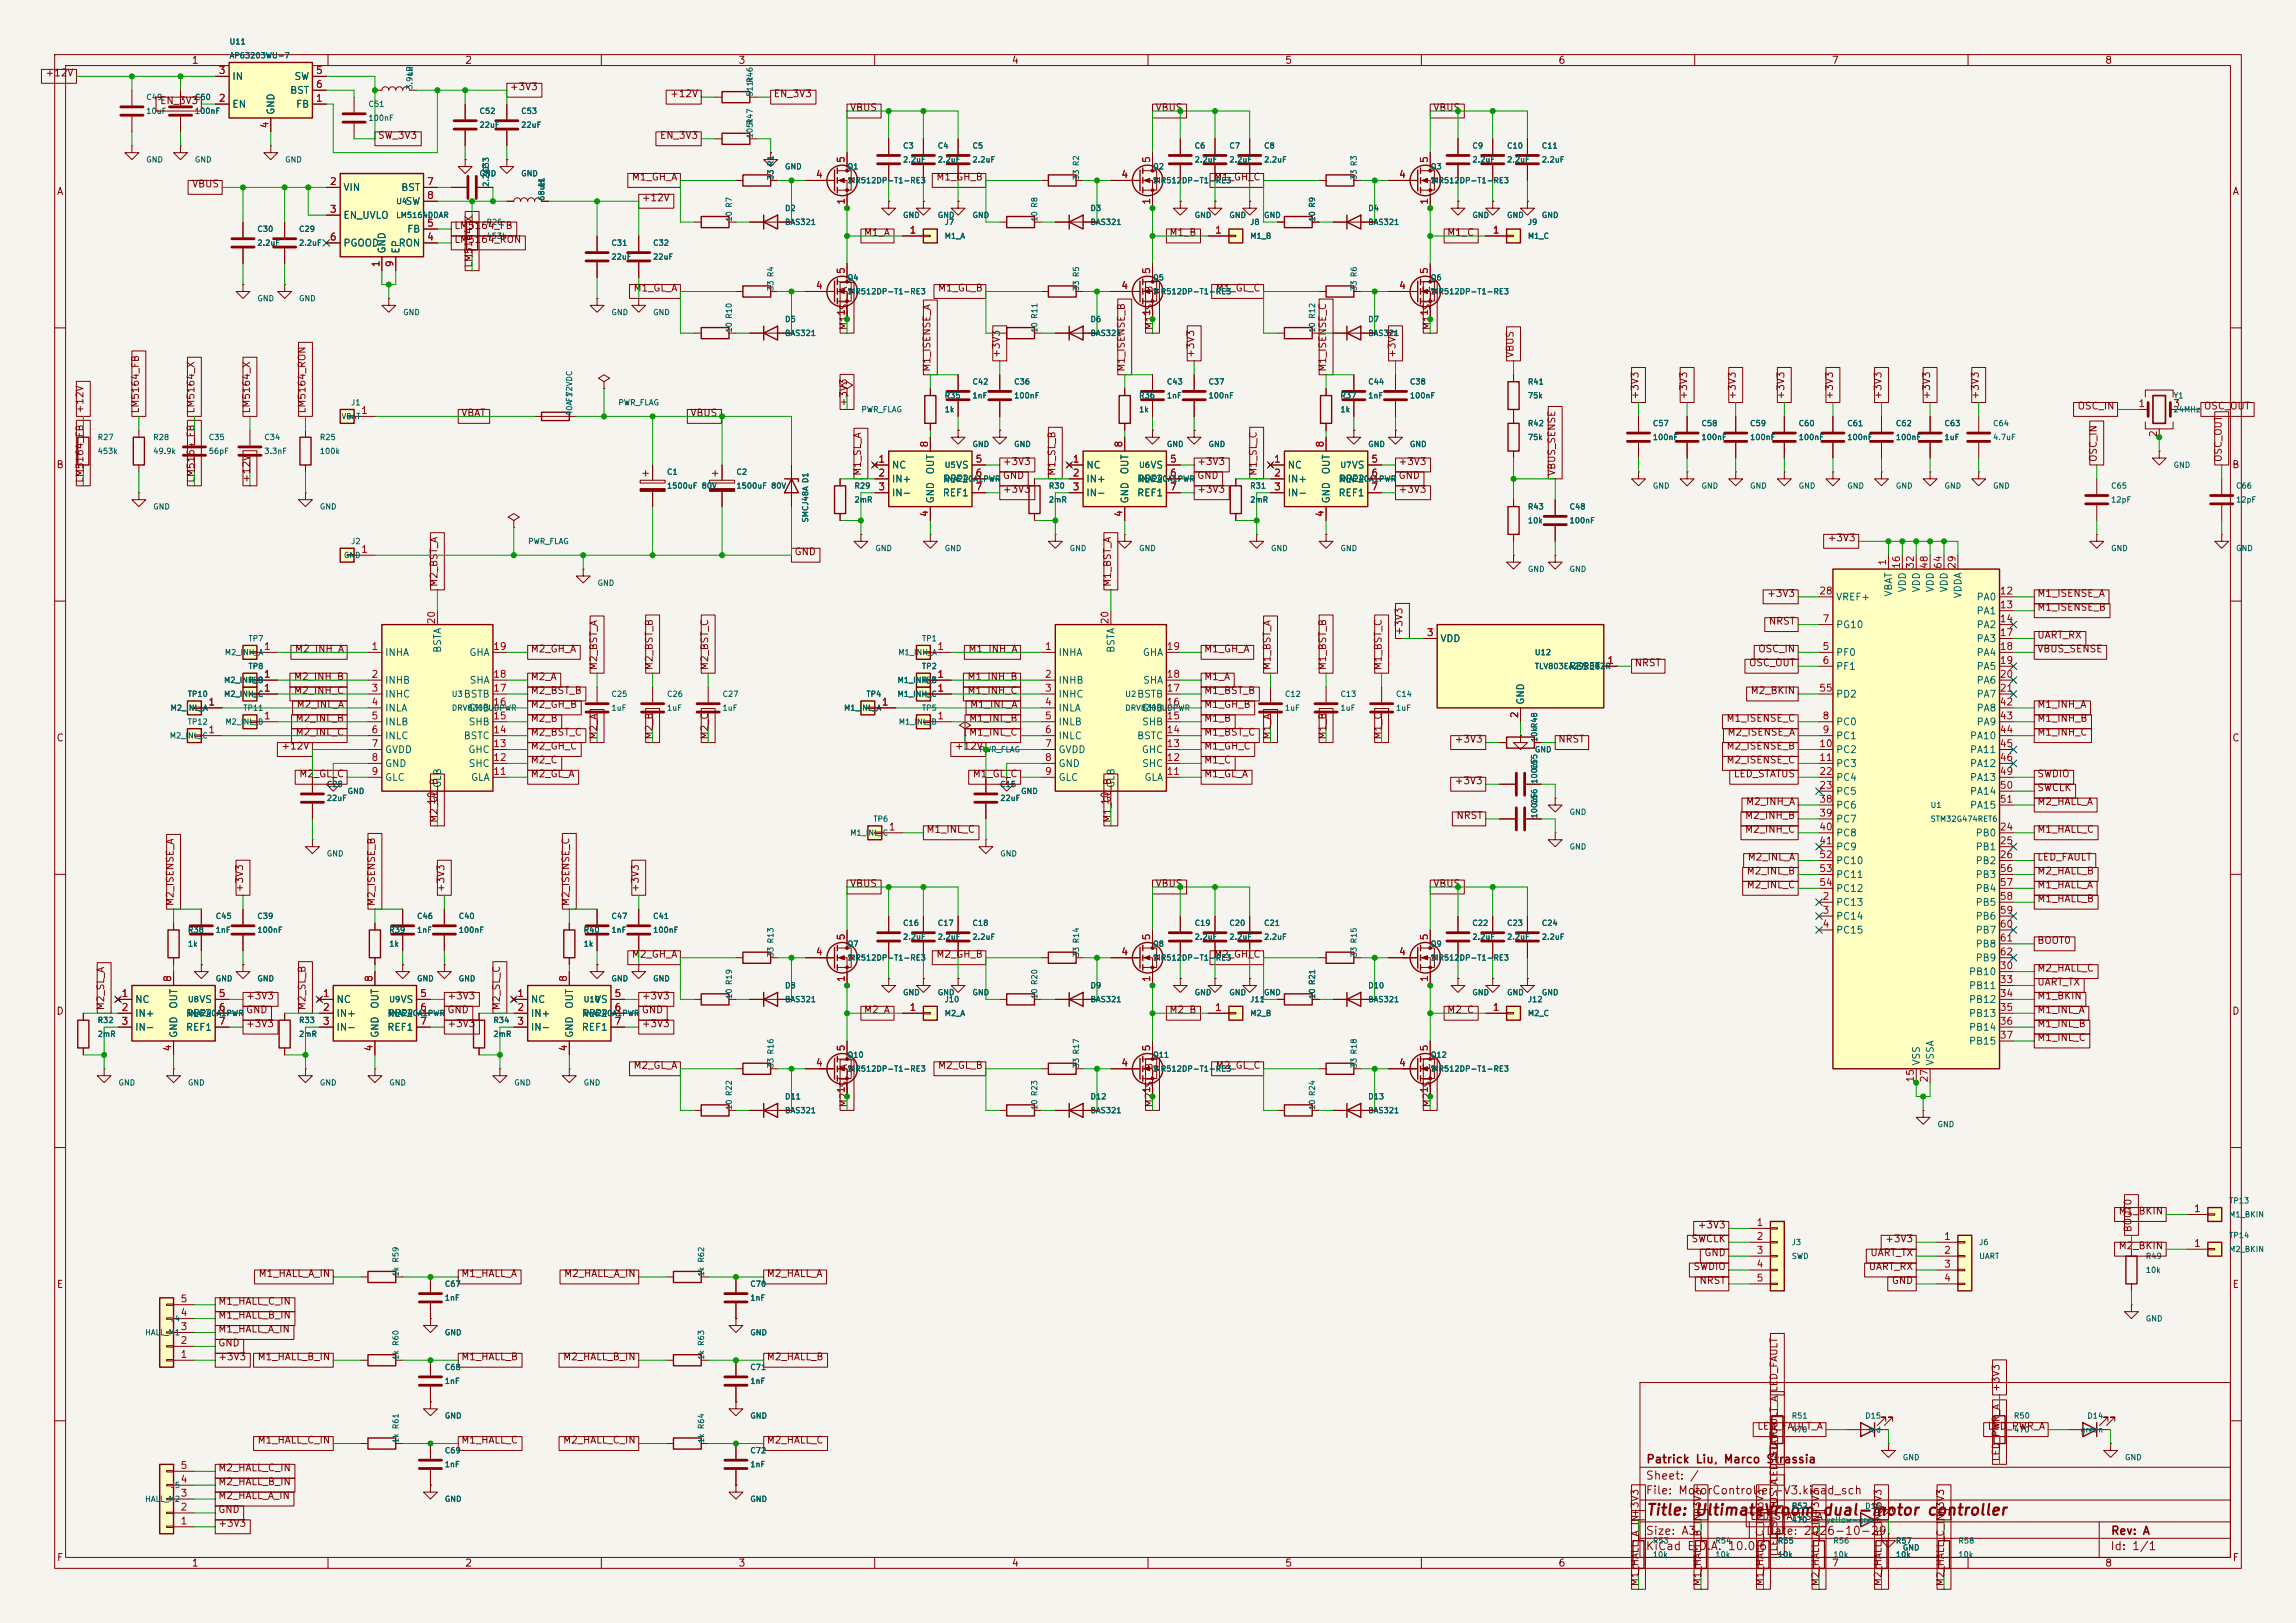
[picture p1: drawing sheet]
<svg xmlns="http://www.w3.org/2000/svg" width="420mm" height="297mm" viewBox="0 0 420 297" stroke-linecap="round" stroke-linejoin="round" font-family="sans-serif">
<defs><g id="words">
<g font-size="2" fill="#840000">
<text x="301" y="277.8">Title: UltimateVroom</text>
<text x="333.2" y="277.8">dual-motor controller</text>
</g>
<g font-size="1.5" fill="#840000">
<text x="301" y="268.1">Patrick Liu, Marco Strassia</text>
<text x="300.9" y="273.8">File: MotorController-V3.kicad_sch</text>
<text x="300.9" y="271.1">Sheet: /</text>
<text x="300.9" y="281.2">Size: A3</text>
<text x="322.9" y="281.2">Date: 2026-10-29</text>
<text x="386" y="281.2">Rev: A</text>
<text x="300.9" y="284">KiCad E.D.A. 10.0.6</text>
<text x="385.9" y="284">Id: 1/1</text>
</g>
<g font-size="1.3" fill="#840000">
<text x="35" y="12">1</text>
<text x="85" y="12">2</text>
<text x="135" y="12">3</text>
<text x="185" y="12">4</text>
<text x="235" y="12">5</text>
<text x="285" y="12">6</text>
<text x="335" y="12">7</text>
<text x="385" y="12">8</text>
<text x="8.2" y="14.3">+12V</text>
<text x="93.2" y="16.8">+3V3</text>
<text x="29.2" y="19.4">EN_3V3</text>
<text x="122.5" y="18.1">+12V</text>
<text x="141.4" y="18.1">EN_3V3</text>
<text x="155.4" y="20.6">VBUS</text>
<text x="211.3" y="20.6">VBUS</text>
<text x="262.1" y="20.6">VBUS</text>
<text x="69" y="25.7">SW_3V3</text>
<text x="120.6" y="25.7">EN_3V3</text>
<text x="10.3" y="36">A</text>
<text x="35" y="34.6">VBUS</text>
<text x="115.5" y="33.3">M1_GH_A</text>
<text x="171.2" y="33.3">M1_GH_B</text>
<text x="222" y="33.3">M1_GH_C</text>
<text x="408.3" y="36">A</text>
<text x="117.3" y="37.1">+12V</text>
<text x="83" y="44.8">LM5164_RON</text>
<text x="83" y="42.2">LM5164_FB</text>
<text x="157.9" y="43.5">M1_A</text>
<text x="213.8" y="43.5">M1_B</text>
<text x="264.6" y="43.5">M1_C</text>
<text x="86.7" y="49.1" transform="rotate(-90 86.7 49.1)">LM5164_X</text>
<text x="115.8" y="53.7">M1_GL_A</text>
<text x="171.5" y="53.7">M1_GL_B</text>
<text x="222.3" y="53.7">M1_GL_C</text>
<text x="155.3" y="60.5" transform="rotate(-90 155.3 60.5)">M1_SL_A</text>
<text x="183.2" y="65.6" transform="rotate(-90 183.2 65.6)">+3V3</text>
<text x="211.1" y="60.5" transform="rotate(-90 211.1 60.5)">M1_SL_B</text>
<text x="218.8" y="65.6" transform="rotate(-90 218.8 65.6)">+3V3</text>
<text x="255.6" y="65.6" transform="rotate(-90 255.6 65.6)">+3V3</text>
<text x="261.9" y="60.5" transform="rotate(-90 261.9 60.5)">M1_SL_C</text>
<text x="277.2" y="65.6" transform="rotate(-90 277.2 65.6)">VBUS</text>
<text x="170.5" y="68.1" transform="rotate(-90 170.5 68.1)">M1_ISENSE_A</text>
<text x="206.1" y="68.1" transform="rotate(-90 206.1 68.1)">M1_ISENSE_B</text>
<text x="242.9" y="68.1" transform="rotate(-90 242.9 68.1)">M1_ISENSE_C</text>
<text x="15.6" y="75.8" transform="rotate(-90 15.6 75.8)">+12V</text>
<text x="25.7" y="75.8" transform="rotate(-90 25.7 75.8)">LM5164_FB</text>
<text x="35.9" y="75.8" transform="rotate(-90 35.9 75.8)">LM5164_X</text>
<text x="46" y="75.8" transform="rotate(-90 46 75.8)">LM5164_X</text>
<text x="56.2" y="75.8" transform="rotate(-90 56.2 75.8)">LM5164_RON</text>
<text x="84.3" y="76.5">VBAT</text>
<text x="126.2" y="76.5">VBUS</text>
<text x="155.3" y="74.5" transform="rotate(-90 155.3 74.5)">+3V3</text>
<text x="300" y="73.2" transform="rotate(-90 300 73.2)">+3V3</text>
<text x="308.9" y="73.2" transform="rotate(-90 308.9 73.2)">+3V3</text>
<text x="317.8" y="73.2" transform="rotate(-90 317.8 73.2)">+3V3</text>
<text x="326.7" y="73.2" transform="rotate(-90 326.7 73.2)">+3V3</text>
<text x="335.6" y="73.2" transform="rotate(-90 335.6 73.2)">+3V3</text>
<text x="344.5" y="73.2" transform="rotate(-90 344.5 73.2)">+3V3</text>
<text x="353.4" y="73.2" transform="rotate(-90 353.4 73.2)">+3V3</text>
<text x="362.3" y="73.2" transform="rotate(-90 362.3 73.2)">+3V3</text>
<text x="379.9" y="75.2">OSC_IN</text>
<text x="403" y="75.2">OSC_OUT</text>
<text x="10.2" y="86">B</text>
<text x="15.6" y="88.5" transform="rotate(-90 15.6 88.5)">LM5164_FB</text>
<text x="35.9" y="88.5" transform="rotate(-90 35.9 88.5)">LM5164_FB</text>
<text x="46" y="88.5" transform="rotate(-90 46 88.5)">+12V</text>
<text x="157.8" y="87.2" transform="rotate(-90 157.8 87.2)">M1_SL_A</text>
<text x="183.3" y="85.4">+3V3</text>
<text x="183.3" y="87.9">GND</text>
<text x="193.4" y="87.2" transform="rotate(-90 193.4 87.2)">M1_SL_B</text>
<text x="218.9" y="87.9">GND</text>
<text x="218.9" y="85.4">+3V3</text>
<text x="230.2" y="87.2" transform="rotate(-90 230.2 87.2)">M1_SL_C</text>
<text x="255.7" y="87.9">GND</text>
<text x="255.7" y="85.4">+3V3</text>
<text x="284.8" y="87.2" transform="rotate(-90 284.8 87.2)">VBUS_SENSE</text>
<text x="383.9" y="84.6" transform="rotate(-90 383.9 84.6)">OSC_IN</text>
<text x="406.7" y="84.6" transform="rotate(-90 406.7 84.6)">OSC_OUT</text>
<text x="408.2" y="86">B</text>
<text x="183.3" y="90.5">+3V3</text>
<text x="218.9" y="90.5">+3V3</text>
<text x="255.7" y="90.5">+3V3</text>
<text x="145.2" y="101.9">GND</text>
<text x="334.2" y="99.4">+3V3</text>
<text x="80.3" y="107.5" transform="rotate(-90 80.3 107.5)">M2_BST_A</text>
<text x="203.5" y="107.5" transform="rotate(-90 203.5 107.5)">M1_BST_A</text>
<text x="323.1" y="109.5">+3V3</text>
<text x="372.6" y="112.1">M1_ISENSE_B</text>
<text x="372.6" y="109.5">M1_ISENSE_A</text>
<text x="53.8" y="119.7">M2_INH_A</text>
<text x="97" y="119.7">M2_GH_A</text>
<text x="177" y="119.7">M1_INH_A</text>
<text x="220.2" y="119.7">M1_GH_A</text>
<text x="256.9" y="116.4" transform="rotate(-90 256.9 116.4)">+3V3</text>
<text x="321.5" y="119.7">OSC_IN</text>
<text x="323.4" y="114.6">NRST</text>
<text x="372.6" y="119.7">VBUS_SENSE</text>
<text x="372.6" y="117.2">UART_RX</text>
<text x="53.7" y="124.8">M2_INH_B</text>
<text x="97" y="124.8">M2_A</text>
<text x="109.5" y="122.7" transform="rotate(-90 109.5 122.7)">M2_BST_A</text>
<text x="119.7" y="122.7" transform="rotate(-90 119.7 122.7)">M2_BST_B</text>
<text x="129.9" y="122.7" transform="rotate(-90 129.9 122.7)">M2_BST_C</text>
<text x="176.9" y="124.8">M1_INH_B</text>
<text x="220.2" y="124.8">M1_A</text>
<text x="232.7" y="122.7" transform="rotate(-90 232.7 122.7)">M1_BST_A</text>
<text x="242.9" y="122.7" transform="rotate(-90 242.9 122.7)">M1_BST_B</text>
<text x="253" y="122.7" transform="rotate(-90 253 122.7)">M1_BST_C</text>
<text x="298.9" y="122.2">NRST</text>
<text x="319.8" y="122.2">OSC_OUT</text>
<text x="53.7" y="127.3">M2_INH_C</text>
<text x="54.1" y="129.9">M2_INL_A</text>
<text x="97" y="127.3">M2_BST_B</text>
<text x="97" y="129.9">M2_GH_B</text>
<text x="176.9" y="127.3">M1_INH_C</text>
<text x="177.3" y="129.9">M1_INL_A</text>
<text x="220.2" y="127.3">M1_BST_B</text>
<text x="220.2" y="129.9">M1_GH_B</text>
<text x="320.1" y="127.3">M2_BKIN</text>
<text x="372.6" y="129.9">M1_INH_A</text>
<text x="10.2" y="136">C</text>
<text x="51.4" y="137.5">+12V</text>
<text x="54" y="132.4">M2_INL_B</text>
<text x="54" y="134.9">M2_INL_C</text>
<text x="97" y="132.4">M2_B</text>
<text x="97" y="134.9">M2_BST_C</text>
<text x="97" y="137.5">M2_GH_C</text>
<text x="109.5" y="135.4" transform="rotate(-90 109.5 135.4)">M2_A</text>
<text x="119.7" y="135.4" transform="rotate(-90 119.7 135.4)">M2_B</text>
<text x="129.9" y="135.4" transform="rotate(-90 129.9 135.4)">M2_C</text>
<text x="174.6" y="137.5">+12V</text>
<text x="177.2" y="134.9">M1_INL_C</text>
<text x="177.2" y="132.4">M1_INL_B</text>
<text x="220.2" y="132.4">M1_B</text>
<text x="220.2" y="134.9">M1_BST_C</text>
<text x="220.2" y="137.5">M1_GH_C</text>
<text x="232.7" y="135.4" transform="rotate(-90 232.7 135.4)">M1_A</text>
<text x="242.9" y="135.4" transform="rotate(-90 242.9 135.4)">M1_B</text>
<text x="253" y="135.4" transform="rotate(-90 253 135.4)">M1_C</text>
<text x="266" y="136.2">+3V3</text>
<text x="284.9" y="136.2">NRST</text>
<text x="315.7" y="132.4">M1_ISENSE_C</text>
<text x="315.7" y="137.5">M2_ISENSE_B</text>
<text x="315.9" y="134.9">M2_ISENSE_A</text>
<text x="372.6" y="134.9">M1_INH_C</text>
<text x="372.6" y="132.4">M1_INH_B</text>
<text x="408.2" y="136">C</text>
<text x="54.6" y="142.6">M2_GL_C</text>
<text x="97" y="140">M2_C</text>
<text x="97" y="142.6">M2_GL_A</text>
<text x="177.8" y="142.6">M1_GL_C</text>
<text x="220.2" y="140">M1_C</text>
<text x="220.2" y="142.6">M1_GL_A</text>
<text x="266" y="143.8">+3V3</text>
<text x="315.7" y="140">M2_ISENSE_C</text>
<text x="317" y="142.6">LED_STATUS</text>
<text x="372.6" y="142.6">SWDIO</text>
<text x="319.3" y="147.6">M2_INH_A</text>
<text x="372.6" y="147.6">M2_HALL_A</text>
<text x="372.6" y="145.1">SWCLK</text>
<text x="80.3" y="150.7" transform="rotate(-90 80.3 150.7)">M2_GL_B</text>
<text x="169.4" y="152.7">M1_INL_C</text>
<text x="203.5" y="150.7" transform="rotate(-90 203.5 150.7)">M1_GL_B</text>
<text x="266.3" y="150.2">NRST</text>
<text x="319.1" y="152.7">M2_INH_C</text>
<text x="319.1" y="150.2">M2_INH_B</text>
<text x="372.6" y="152.7">M1_HALL_C</text>
<text x="319.4" y="160.3">M2_INL_B</text>
<text x="319.6" y="157.8">M2_INL_A</text>
<text x="372.6" y="160.3">M2_HALL_B</text>
<text x="372.6" y="157.8">LED_FAULT</text>
<text x="32.1" y="165.9" transform="rotate(-90 32.1 165.9)">M2_ISENSE_A</text>
<text x="44.8" y="163.4" transform="rotate(-90 44.8 163.4)">+3V3</text>
<text x="68.9" y="165.9" transform="rotate(-90 68.9 165.9)">M2_ISENSE_B</text>
<text x="81.6" y="163.4" transform="rotate(-90 81.6 163.4)">+3V3</text>
<text x="104.5" y="165.9" transform="rotate(-90 104.5 165.9)">M2_ISENSE_C</text>
<text x="117.2" y="163.4" transform="rotate(-90 117.2 163.4)">+3V3</text>
<text x="155.4" y="162.6">VBUS</text>
<text x="211.3" y="162.6">VBUS</text>
<text x="262.1" y="162.6">VBUS</text>
<text x="319.4" y="162.9">M2_INL_C</text>
<text x="372.6" y="165.4">M1_HALL_B</text>
<text x="372.6" y="162.9">M1_HALL_A</text>
<text x="372.6" y="173">BOOT0</text>
<text x="115.5" y="175.6">M2_GH_A</text>
<text x="171.2" y="175.6">M2_GH_B</text>
<text x="222" y="175.6">M2_GH_C</text>
<text x="372.6" y="178.1">M2_HALL_C</text>
<text x="10.2" y="186">D</text>
<text x="19.4" y="185" transform="rotate(-90 19.4 185)">M2_SL_A</text>
<text x="44.9" y="183.2">+3V3</text>
<text x="44.9" y="185.7">GND</text>
<text x="56.2" y="185" transform="rotate(-90 56.2 185)">M2_SL_B</text>
<text x="81.7" y="183.2">+3V3</text>
<text x="81.7" y="185.7">GND</text>
<text x="91.8" y="185" transform="rotate(-90 91.8 185)">M2_SL_C</text>
<text x="117.3" y="183.2">+3V3</text>
<text x="117.3" y="185.7">GND</text>
<text x="157.9" y="185.7">M2_A</text>
<text x="213.8" y="185.7">M2_B</text>
<text x="264.6" y="185.7">M2_C</text>
<text x="372.6" y="185.7">M1_INL_A</text>
<text x="372.6" y="183.2">M1_BKIN</text>
<text x="372.6" y="180.7">UART_TX</text>
<text x="408.2" y="186">D</text>
<text x="44.9" y="188.3">+3V3</text>
<text x="81.7" y="188.3">+3V3</text>
<text x="117.3" y="188.3">+3V3</text>
<text x="372.6" y="190.8">M1_INL_C</text>
<text x="372.6" y="188.3">M1_INL_B</text>
<text x="115.8" y="195.9">M2_GL_A</text>
<text x="171.5" y="195.9">M2_GL_B</text>
<text x="222.3" y="195.9">M2_GL_C</text>
<text x="155.3" y="202.8" transform="rotate(-90 155.3 202.8)">M2_SL_A</text>
<text x="211.1" y="202.8" transform="rotate(-90 211.1 202.8)">M2_SL_B</text>
<text x="261.9" y="202.8" transform="rotate(-90 261.9 202.8)">M2_SL_C</text>
<text x="309.3" y="227.6">SWCLK</text>
<text x="310.4" y="225.1">+3V3</text>
<text x="344.7" y="227.6">+3V3</text>
<text x="387.4" y="222.6">M1_BKIN</text>
<text x="390.2" y="225.6" transform="rotate(-90 390.2 225.6)">BOOT0</text>
<text x="47.2" y="234">M1_HALL_A_IN</text>
<text x="84.3" y="234">M1_HALL_A</text>
<text x="103.1" y="234">M2_HALL_A_IN</text>
<text x="140.1" y="234">M2_HALL_A</text>
<text x="309.7" y="232.7">SWDIO</text>
<text x="311.7" y="230.2">GND</text>
<text x="341.7" y="232.7">UART_RX</text>
<text x="342" y="230.2">UART_TX</text>
<text x="387.4" y="228.9">M2_BKIN</text>
<text x="10.3" y="236">E</text>
<text x="39.8" y="239.1">M1_HALL_C_IN</text>
<text x="310.7" y="235.3">NRST</text>
<text x="345.9" y="235.3">GND</text>
<text x="408.3" y="236">E</text>
<text x="39.8" y="244.2">M1_HALL_A_IN</text>
<text x="39.8" y="241.6">M1_HALL_B_IN</text>
<text x="39.8" y="249.2">+3V3</text>
<text x="39.8" y="246.7">GND</text>
<text x="47" y="249.2">M1_HALL_B_IN</text>
<text x="84.3" y="249.2">M1_HALL_B</text>
<text x="102.9" y="249.2">M2_HALL_B_IN</text>
<text x="140.1" y="249.2">M2_HALL_B</text>
<text x="366.1" y="254.8" transform="rotate(-90 366.1 254.8)">+3V3</text>
<text x="39.8" y="269.6">M2_HALL_C_IN</text>
<text x="47" y="264.5">M1_HALL_C_IN</text>
<text x="84.3" y="264.5">M1_HALL_C</text>
<text x="102.9" y="264.5">M2_HALL_C_IN</text>
<text x="140.1" y="264.5">M2_HALL_C</text>
<text x="325.4" y="267.5" transform="rotate(-90 325.4 267.5)">LED_FAULT_A LED_FAULT</text>
<text x="366.1" y="267.5" transform="rotate(-90 366.1 267.5)">LED_PWR_A</text>
<text x="39.8" y="274.6">M2_HALL_A_IN</text>
<text x="39.8" y="272.1">M2_HALL_B_IN</text>
<text x="325.4" y="271.3" transform="rotate(-90 325.4 271.3)">LED_STATUS</text>
<text x="39.8" y="279.7">+3V3</text>
<text x="39.8" y="277.2">GND</text>
<text x="311.5" y="277.7" transform="rotate(-90 311.5 277.7)">+3V3</text>
<text x="320.1" y="278.4">LED_STATUS_A</text>
<text x="322.9" y="277.7" transform="rotate(-90 322.9 277.7)">+3V3</text>
<text x="344.5" y="277.7" transform="rotate(-90 344.5 277.7)">+3V3</text>
<text x="355.9" y="277.7" transform="rotate(-90 355.9 277.7)">+3V3</text>
<text x="10.3" y="286">F</text>
<text x="35" y="287">1</text>
<text x="85" y="287">2</text>
<text x="135" y="287">3</text>
<text x="185" y="287">4</text>
<text x="235" y="287">5</text>
<text x="285" y="287">6</text>
<text x="325.4" y="284" transform="rotate(-90 325.4 284)">LED_STATUS_A</text>
<text x="335" y="287">7</text>
<text x="385" y="287">8</text>
<text x="408.3" y="286">F</text>
<text x="300" y="290.4" transform="rotate(-90 300 290.4)">M1_HALL_A_IN+3V3</text>
<text x="311.5" y="290.4" transform="rotate(-90 311.5 290.4)">M1_HALL_B_IN</text>
<text x="322.9" y="290.4" transform="rotate(-90 322.9 290.4)">M1_HALL_C_IN</text>
<text x="333.1" y="290.4" transform="rotate(-90 333.1 290.4)">M2_HALL_A_IN+3V3</text>
<text x="344.5" y="290.4" transform="rotate(-90 344.5 290.4)">M2_HALL_B_IN</text>
<text x="355.9" y="290.4" transform="rotate(-90 355.9 290.4)">M2_HALL_C_IN</text>
</g>
<g font-size="1.3" fill="#a90000">
<text x="39.9" y="13.8">3</text>
<text x="57.7" y="13.8">5</text>
<text x="57.7" y="16.4">6</text>
<text x="39.9" y="18.9">2</text>
<text x="49.4" y="23.6" transform="rotate(-90 49.4 23.6)">4</text>
<text x="57.7" y="18.9">1</text>
<text x="154.8" y="29.9" transform="rotate(-90 154.8 29.9)">5</text>
<text x="210.7" y="29.9" transform="rotate(-90 210.7 29.9)">5</text>
<text x="261.5" y="29.9" transform="rotate(-90 261.5 29.9)">5</text>
<text x="60.2" y="34.2">2</text>
<text x="78" y="34.2">7</text>
<text x="149.1" y="32.9">4</text>
<text x="205" y="32.9">4</text>
<text x="255.8" y="32.9">4</text>
<text x="60.2" y="39.2">3</text>
<text x="78" y="41.8">5</text>
<text x="78" y="36.7">8</text>
<text x="154.8" y="37.6" transform="rotate(-90 154.8 37.6)">1</text>
<text x="210.7" y="37.6" transform="rotate(-90 210.7 37.6)">1</text>
<text x="261.5" y="37.6" transform="rotate(-90 261.5 37.6)">1</text>
<text x="60.2" y="44.3">6</text>
<text x="78" y="44.3">4</text>
<text x="166.3" y="43">1</text>
<text x="222.2" y="43">1</text>
<text x="273" y="43">1</text>
<text x="69.7" y="49" transform="rotate(-90 69.7 49)">1</text>
<text x="72.3" y="49" transform="rotate(-90 72.3 49)">9</text>
<text x="149.1" y="53.2">4</text>
<text x="154.8" y="50.3" transform="rotate(-90 154.8 50.3)">5</text>
<text x="205" y="53.2">4</text>
<text x="210.7" y="50.3" transform="rotate(-90 210.7 50.3)">5</text>
<text x="255.8" y="53.2">4</text>
<text x="261.5" y="50.3" transform="rotate(-90 261.5 50.3)">5</text>
<text x="154.8" y="57.9" transform="rotate(-90 154.8 57.9)">1</text>
<text x="210.7" y="57.9" transform="rotate(-90 210.7 57.9)">1</text>
<text x="261.5" y="57.9" transform="rotate(-90 261.5 57.9)">1</text>
<text x="65.9" y="76.1">1</text>
<text x="391.1" y="74.8">1</text>
<text x="397.4" y="74.8">3</text>
<text x="170" y="82" transform="rotate(-90 170 82)">8</text>
<text x="205.6" y="82" transform="rotate(-90 205.6 82)">8</text>
<text x="242.4" y="82" transform="rotate(-90 242.4 82)">8</text>
<text x="394.8" y="80.1" transform="rotate(-90 394.8 80.1)">2</text>
<text x="160.6" y="85">1</text>
<text x="160.6" y="87.5">2</text>
<text x="178.3" y="85">5</text>
<text x="178.3" y="87.5">6</text>
<text x="196.1" y="85">1</text>
<text x="196.1" y="87.5">2</text>
<text x="213.9" y="85">5</text>
<text x="213.9" y="87.5">6</text>
<text x="232.9" y="85">1</text>
<text x="232.9" y="87.5">2</text>
<text x="250.7" y="85">5</text>
<text x="250.7" y="87.5">6</text>
<text x="160.6" y="90">3</text>
<text x="170" y="94.7" transform="rotate(-90 170 94.7)">4</text>
<text x="178.3" y="90">7</text>
<text x="196.1" y="90">3</text>
<text x="205.6" y="94.7" transform="rotate(-90 205.6 94.7)">4</text>
<text x="213.9" y="90">7</text>
<text x="232.9" y="90">3</text>
<text x="242.4" y="94.7" transform="rotate(-90 242.4 94.7)">4</text>
<text x="250.7" y="90">7</text>
<text x="65.9" y="101.5">1</text>
<text x="345.3" y="103.6" transform="rotate(-90 345.3 103.6)">1</text>
<text x="347.8" y="104.2" transform="rotate(-90 347.8 104.2)">16</text>
<text x="350.4" y="104.2" transform="rotate(-90 350.4 104.2)">32</text>
<text x="352.9" y="104.2" transform="rotate(-90 352.9 104.2)">48</text>
<text x="355.5" y="104.2" transform="rotate(-90 355.5 104.2)">64</text>
<text x="358" y="104.2" transform="rotate(-90 358 104.2)">29</text>
<text x="332.7" y="109.1">28</text>
<text x="365.7" y="109.1">12</text>
<text x="365.7" y="111.6">13</text>
<text x="48.2" y="119.2">1</text>
<text x="67.8" y="119.2">1</text>
<text x="79.9" y="114.4" transform="rotate(-90 79.9 114.4)">20</text>
<text x="90.1" y="119.2">19</text>
<text x="171.4" y="119.2">1</text>
<text x="191" y="119.2">1</text>
<text x="203.1" y="114.4" transform="rotate(-90 203.1 114.4)">20</text>
<text x="213.3" y="119.2">19</text>
<text x="260.9" y="116.7">3</text>
<text x="333.3" y="119.2">5</text>
<text x="333.3" y="114.2">7</text>
<text x="365.7" y="114.2">14</text>
<text x="365.7" y="116.7">17</text>
<text x="365.7" y="119.2">18</text>
<text x="48.2" y="124.3">1</text>
<text x="67.8" y="124.3">2</text>
<text x="90.1" y="124.3">18</text>
<text x="171.4" y="124.3">1</text>
<text x="191" y="124.3">2</text>
<text x="213.3" y="124.3">18</text>
<text x="293.9" y="121.8">1</text>
<text x="333.3" y="121.8">6</text>
<text x="365.7" y="121.8">19</text>
<text x="365.7" y="124.3">20</text>
<text x="38" y="129.4">1</text>
<text x="48.2" y="126.9">1</text>
<text x="48.2" y="131.9">1</text>
<text x="67.8" y="126.9">3</text>
<text x="67.8" y="129.4">4</text>
<text x="67.8" y="131.9">5</text>
<text x="90.1" y="131.9">15</text>
<text x="90.1" y="129.4">16</text>
<text x="90.1" y="126.9">17</text>
<text x="161.2" y="129.4">1</text>
<text x="171.4" y="131.9">1</text>
<text x="171.4" y="126.9">1</text>
<text x="191" y="126.9">3</text>
<text x="191" y="129.4">4</text>
<text x="191" y="131.9">5</text>
<text x="213.3" y="131.9">15</text>
<text x="213.3" y="129.4">16</text>
<text x="213.3" y="126.9">17</text>
<text x="278" y="131.5" transform="rotate(-90 278 131.5)">2</text>
<text x="332.7" y="126.9">55</text>
<text x="333.3" y="131.9">8</text>
<text x="365.7" y="126.9">21</text>
<text x="365.7" y="129.4">42</text>
<text x="365.7" y="131.9">43</text>
<text x="38" y="134.5">1</text>
<text x="67.8" y="134.5">6</text>
<text x="67.8" y="137">7</text>
<text x="90.1" y="137">13</text>
<text x="90.1" y="134.5">14</text>
<text x="191" y="134.5">6</text>
<text x="191" y="137">7</text>
<text x="213.3" y="137">13</text>
<text x="213.3" y="134.5">14</text>
<text x="332.7" y="137">10</text>
<text x="333.3" y="134.5">9</text>
<text x="365.7" y="134.5">44</text>
<text x="365.7" y="137">45</text>
<text x="67.8" y="139.6">8</text>
<text x="67.8" y="142.1">9</text>
<text x="90.1" y="142.1">11</text>
<text x="90.1" y="139.6">12</text>
<text x="191" y="139.6">8</text>
<text x="191" y="142.1">9</text>
<text x="213.3" y="142.1">11</text>
<text x="213.3" y="139.6">12</text>
<text x="332.7" y="139.6">11</text>
<text x="332.7" y="142.1">22</text>
<text x="365.7" y="139.6">46</text>
<text x="365.7" y="142.1">49</text>
<text x="79.9" y="147.4" transform="rotate(-90 79.9 147.4)">10</text>
<text x="203.1" y="147.4" transform="rotate(-90 203.1 147.4)">10</text>
<text x="332.7" y="144.6">23</text>
<text x="332.7" y="147.2">38</text>
<text x="332.7" y="149.7">39</text>
<text x="365.7" y="144.6">50</text>
<text x="365.7" y="147.2">51</text>
<text x="162.5" y="152.3">1</text>
<text x="332.7" y="152.3">40</text>
<text x="332.7" y="154.8">41</text>
<text x="365.7" y="152.3">24</text>
<text x="365.7" y="154.8">25</text>
<text x="332.7" y="157.3">52</text>
<text x="332.7" y="159.9">53</text>
<text x="365.7" y="157.3">26</text>
<text x="365.7" y="159.9">56</text>
<text x="332.7" y="162.4">54</text>
<text x="333.3" y="165">2</text>
<text x="333.3" y="167.5">3</text>
<text x="365.7" y="162.4">57</text>
<text x="365.7" y="165">58</text>
<text x="365.7" y="167.5">59</text>
<text x="154.8" y="172.2" transform="rotate(-90 154.8 172.2)">5</text>
<text x="210.7" y="172.2" transform="rotate(-90 210.7 172.2)">5</text>
<text x="261.5" y="172.2" transform="rotate(-90 261.5 172.2)">5</text>
<text x="333.3" y="170">4</text>
<text x="365.7" y="170">60</text>
<text x="365.7" y="172.6">61</text>
<text x="31.6" y="179.8" transform="rotate(-90 31.6 179.8)">8</text>
<text x="68.4" y="179.8" transform="rotate(-90 68.4 179.8)">8</text>
<text x="104" y="179.8" transform="rotate(-90 104 179.8)">8</text>
<text x="149.1" y="175.1">4</text>
<text x="154.8" y="179.8" transform="rotate(-90 154.8 179.8)">1</text>
<text x="205" y="175.1">4</text>
<text x="210.7" y="179.8" transform="rotate(-90 210.7 179.8)">1</text>
<text x="255.8" y="175.1">4</text>
<text x="261.5" y="179.8" transform="rotate(-90 261.5 179.8)">1</text>
<text x="365.7" y="177.7">30</text>
<text x="365.7" y="175.1">62</text>
<text x="22.1" y="182.7">1</text>
<text x="22.1" y="185.3">2</text>
<text x="39.9" y="182.7">5</text>
<text x="39.9" y="185.3">6</text>
<text x="59" y="182.7">1</text>
<text x="59" y="185.3">2</text>
<text x="76.7" y="182.7">5</text>
<text x="76.7" y="185.3">6</text>
<text x="94.5" y="182.7">1</text>
<text x="94.5" y="185.3">2</text>
<text x="112.3" y="182.7">5</text>
<text x="112.3" y="185.3">6</text>
<text x="166.3" y="185.3">1</text>
<text x="222.2" y="185.3">1</text>
<text x="273" y="185.3">1</text>
<text x="365.7" y="180.2">33</text>
<text x="365.7" y="182.7">34</text>
<text x="365.7" y="185.3">35</text>
<text x="22.1" y="187.8">3</text>
<text x="39.9" y="187.8">7</text>
<text x="59" y="187.8">3</text>
<text x="76.7" y="187.8">7</text>
<text x="94.5" y="187.8">3</text>
<text x="112.3" y="187.8">7</text>
<text x="365.7" y="187.8">36</text>
<text x="365.7" y="190.4">37</text>
<text x="31.6" y="192.5" transform="rotate(-90 31.6 192.5)">4</text>
<text x="68.4" y="192.5" transform="rotate(-90 68.4 192.5)">4</text>
<text x="104" y="192.5" transform="rotate(-90 104 192.5)">4</text>
<text x="149.1" y="195.4">4</text>
<text x="154.8" y="192.5" transform="rotate(-90 154.8 192.5)">5</text>
<text x="205" y="195.4">4</text>
<text x="210.7" y="192.5" transform="rotate(-90 210.7 192.5)">5</text>
<text x="255.8" y="195.4">4</text>
<text x="261.5" y="192.5" transform="rotate(-90 261.5 192.5)">5</text>
<text x="154.8" y="200.1" transform="rotate(-90 154.8 200.1)">1</text>
<text x="210.7" y="200.1" transform="rotate(-90 210.7 200.1)">1</text>
<text x="261.5" y="200.1" transform="rotate(-90 261.5 200.1)">1</text>
<text x="350.4" y="198.2" transform="rotate(-90 350.4 198.2)">15</text>
<text x="352.9" y="198.2" transform="rotate(-90 352.9 198.2)">27</text>
<text x="321.2" y="224.7">1</text>
<text x="321.2" y="227.2">2</text>
<text x="355.5" y="227.2">1</text>
<text x="401.2" y="222.1">1</text>
<text x="321.2" y="229.7">3</text>
<text x="321.2" y="232.3">4</text>
<text x="355.5" y="229.7">2</text>
<text x="355.5" y="232.3">3</text>
<text x="401.2" y="228.5">1</text>
<text x="32.9" y="238.6">5</text>
<text x="321.2" y="234.8">5</text>
<text x="355.5" y="234.8">4</text>
<text x="32.9" y="243.7">3</text>
<text x="32.9" y="241.2">4</text>
<text x="32.9" y="248.8">1</text>
<text x="32.9" y="246.2">2</text>
<text x="32.9" y="269.1">5</text>
<text x="32.9" y="274.2">3</text>
<text x="32.9" y="271.6">4</text>
<text x="32.9" y="279.3">1</text>
<text x="32.9" y="276.7">2</text>
</g>
<g font-size="1.3" fill="#006464">
<text x="42.4" y="14.9">IN</text>
<text x="53" y="17.5">BST</text>
<text x="53.8" y="14.9">SW</text>
<text x="42.4" y="20">EN</text>
<text x="50.5" y="21.1" transform="rotate(-90 50.5 21.1)">GND</text>
<text x="54.1" y="20">FB</text>
<text x="62.7" y="35.3">VIN</text>
<text x="73.3" y="35.3">BST</text>
<text x="62.7" y="40.3">EN_UVLO</text>
<text x="74.1" y="37.8">SW</text>
<text x="62.7" y="45.4">PGOOD</text>
<text x="70.8" y="46.5" transform="rotate(-90 70.8 46.5)">GND</text>
<text x="72.8" y="45.4">RON</text>
<text x="73.4" y="46.5" transform="rotate(-90 73.4 46.5)">EP</text>
<text x="74.4" y="42.9">FB</text>
<text x="163" y="86.1">NC</text>
<text x="163" y="88.6">IN+</text>
<text x="171.1" y="86.9" transform="rotate(-90 171.1 86.9)">OUT</text>
<text x="172.3" y="88.6">REF2</text>
<text x="174.8" y="86.1">VS</text>
<text x="198.6" y="86.1">NC</text>
<text x="198.6" y="88.6">IN+</text>
<text x="206.7" y="86.9" transform="rotate(-90 206.7 86.9)">OUT</text>
<text x="207.9" y="88.6">REF2</text>
<text x="210.3" y="86.1">VS</text>
<text x="235.4" y="86.1">NC</text>
<text x="235.4" y="88.6">IN+</text>
<text x="243.5" y="86.9" transform="rotate(-90 243.5 86.9)">OUT</text>
<text x="244.7" y="88.6">REF2</text>
<text x="247.2" y="86.1">VS</text>
<text x="163" y="91.1">IN-</text>
<text x="171.1" y="92.2" transform="rotate(-90 171.1 92.2)">GND</text>
<text x="172.3" y="91.1">REF1</text>
<text x="198.6" y="91.1">IN-</text>
<text x="206.7" y="92.2" transform="rotate(-90 206.7 92.2)">GND</text>
<text x="207.9" y="91.1">REF1</text>
<text x="235.4" y="91.1">IN-</text>
<text x="243.5" y="92.2" transform="rotate(-90 243.5 92.2)">GND</text>
<text x="244.7" y="91.1">REF1</text>
<text x="335.8" y="110.2">VREF+</text>
<text x="346.4" y="109.3" transform="rotate(-90 346.4 109.3)">VBAT</text>
<text x="348.9" y="108.5" transform="rotate(-90 348.9 108.5)">VDD</text>
<text x="351.5" y="108.5" transform="rotate(-90 351.5 108.5)">VDD</text>
<text x="354" y="108.5" transform="rotate(-90 354 108.5)">VDD</text>
<text x="356.6" y="108.5" transform="rotate(-90 356.6 108.5)">VDD</text>
<text x="359.1" y="109.6" transform="rotate(-90 359.1 109.6)">VDDA</text>
<text x="361.5" y="110.2">PA0</text>
<text x="361.5" y="112.7">PA1</text>
<text x="81" y="119.6" transform="rotate(-90 81 119.6)">BSTA</text>
<text x="204.2" y="119.6" transform="rotate(-90 204.2 119.6)">BSTA</text>
<text x="263.4" y="117.8">VDD</text>
<text x="335.8" y="115.3">PG10</text>
<text x="361.5" y="115.3">PA2</text>
<text x="361.5" y="117.8">PA3</text>
<text x="70.3" y="120.3">INHA</text>
<text x="70.3" y="125.4">INHB</text>
<text x="85.7" y="120.3">GHA</text>
<text x="85.8" y="125.4">SHA</text>
<text x="193.5" y="120.3">INHA</text>
<text x="193.5" y="125.4">INHB</text>
<text x="208.9" y="120.3">GHA</text>
<text x="209" y="125.4">SHA</text>
<text x="286.9" y="122.9">RESET</text>
<text x="335.8" y="120.3">PF0</text>
<text x="335.8" y="122.9">PF1</text>
<text x="361.5" y="120.3">PA4</text>
<text x="361.5" y="122.9">PA5</text>
<text x="361.5" y="125.4">PA6</text>
<text x="70.3" y="128">INHC</text>
<text x="70.3" y="130.5">INLA</text>
<text x="84.7" y="128">BSTB</text>
<text x="85.6" y="130.5">GHB</text>
<text x="193.5" y="128">INHC</text>
<text x="193.5" y="130.5">INLA</text>
<text x="207.9" y="128">BSTB</text>
<text x="208.8" y="130.5">GHB</text>
<text x="279.1" y="129.1" transform="rotate(-90 279.1 129.1)">GND</text>
<text x="335.8" y="128">PD2</text>
<text x="361.5" y="128">PA7</text>
<text x="361.5" y="130.5">PA8</text>
<text x="70.3" y="133">INLB</text>
<text x="70.3" y="135.6">INLC</text>
<text x="84.7" y="135.6">BSTC</text>
<text x="85.6" y="133">SHB</text>
<text x="193.5" y="133">INLB</text>
<text x="193.5" y="135.6">INLC</text>
<text x="207.9" y="135.6">BSTC</text>
<text x="208.8" y="133">SHB</text>
<text x="335.8" y="133">PC0</text>
<text x="335.8" y="135.6">PC1</text>
<text x="360.2" y="135.6">PA10</text>
<text x="361.5" y="133">PA9</text>
<text x="70.3" y="138.1">GVDD</text>
<text x="70.3" y="140.7">GND</text>
<text x="70.3" y="143.2">GLC</text>
<text x="85.6" y="138.1">GHC</text>
<text x="85.6" y="140.7">SHC</text>
<text x="86" y="143.2">GLA</text>
<text x="193.5" y="138.1">GVDD</text>
<text x="193.5" y="140.7">GND</text>
<text x="193.5" y="143.2">GLC</text>
<text x="208.8" y="138.1">GHC</text>
<text x="208.8" y="140.7">SHC</text>
<text x="209.2" y="143.2">GLA</text>
<text x="335.8" y="138.1">PC2</text>
<text x="335.8" y="140.7">PC3</text>
<text x="335.8" y="143.2">PC4</text>
<text x="360.2" y="138.1">PA11</text>
<text x="360.2" y="140.7">PA12</text>
<text x="360.2" y="143.2">PA13</text>
<text x="81" y="144.3" transform="rotate(-90 81 144.3)">GLB</text>
<text x="204.2" y="144.3" transform="rotate(-90 204.2 144.3)">GLB</text>
<text x="335.8" y="145.7">PC5</text>
<text x="335.8" y="148.3">PC6</text>
<text x="360.2" y="145.7">PA14</text>
<text x="360.2" y="148.3">PA15</text>
<text x="335.8" y="150.8">PC7</text>
<text x="335.8" y="153.4">PC8</text>
<text x="335.8" y="155.9">PC9</text>
<text x="361.3" y="153.4">PB0</text>
<text x="361.3" y="155.9">PB1</text>
<text x="335.8" y="158.4">PC10</text>
<text x="335.8" y="161">PC11</text>
<text x="361.3" y="158.4">PB2</text>
<text x="361.3" y="161">PB3</text>
<text x="335.8" y="166.1">PC13</text>
<text x="335.8" y="163.5">PC12</text>
<text x="361.3" y="163.5">PB4</text>
<text x="361.3" y="166.1">PB5</text>
<text x="335.8" y="168.6">PC14</text>
<text x="335.8" y="171.1">PC15</text>
<text x="361.3" y="168.6">PB6</text>
<text x="361.3" y="171.1">PB7</text>
<text x="361.3" y="173.7">PB8</text>
<text x="360.1" y="178.8">PB10</text>
<text x="361.3" y="176.2">PB9</text>
<text x="24.6" y="183.8">NC</text>
<text x="32.7" y="184.7" transform="rotate(-90 32.7 184.7)">OUT</text>
<text x="36.3" y="183.8">VS</text>
<text x="61.4" y="183.8">NC</text>
<text x="69.5" y="184.7" transform="rotate(-90 69.5 184.7)">OUT</text>
<text x="73.2" y="183.8">VS</text>
<text x="97" y="183.8">NC</text>
<text x="105.1" y="184.7" transform="rotate(-90 105.1 184.7)">OUT</text>
<text x="108.7" y="183.8">VS</text>
<text x="360.1" y="181.3">PB11</text>
<text x="360.1" y="183.8">PB12</text>
<text x="24.6" y="186.4">IN+</text>
<text x="24.6" y="188.9">IN-</text>
<text x="32.7" y="190" transform="rotate(-90 32.7 190)">GND</text>
<text x="33.9" y="186.4">REF2</text>
<text x="33.9" y="188.9">REF1</text>
<text x="61.4" y="186.4">IN+</text>
<text x="61.4" y="188.9">IN-</text>
<text x="69.5" y="190" transform="rotate(-90 69.5 190)">GND</text>
<text x="70.7" y="186.4">REF2</text>
<text x="70.7" y="188.9">REF1</text>
<text x="97" y="186.4">IN+</text>
<text x="97" y="188.9">IN-</text>
<text x="105.1" y="190" transform="rotate(-90 105.1 190)">GND</text>
<text x="106.3" y="186.4">REF2</text>
<text x="106.3" y="188.9">REF1</text>
<text x="360.1" y="186.4">PB13</text>
<text x="360.1" y="188.9">PB14</text>
<text x="360.1" y="191.5">PB15</text>
<text x="351.5" y="195.1" transform="rotate(-90 351.5 195.1)">VSS</text>
<text x="354" y="195.1" transform="rotate(-90 354 195.1)">VSSA</text>
</g>
<g font-size="1" fill="#006464">
<text x="41.9" y="8.4">U11</text>
<text x="41.9" y="10.9">AP63203WU-7</text>
<text x="75.7" y="16.5" transform="rotate(-90 75.7 16.5)">3.9uH</text>
<text x="75.7" y="14" transform="rotate(-90 75.7 14)">L2</text>
<text x="137.9" y="17.8" transform="rotate(-90 137.9 17.8)">511k</text>
<text x="137.9" y="15.3" transform="rotate(-90 137.9 15.3)">R46</text>
<text x="26.7" y="18.5">C49</text>
<text x="26.7" y="21.1">10uF</text>
<text x="35.5" y="18.5">C50</text>
<text x="35.5" y="21.1">100nF</text>
<text x="67.3" y="19.8">C51</text>
<text x="67.3" y="22.3">100nF</text>
<text x="87.6" y="21.1">C52</text>
<text x="87.6" y="23.6">22uF</text>
<text x="95.2" y="21.1">C53</text>
<text x="95.2" y="23.6">22uF</text>
<text x="137.9" y="22.9" transform="rotate(-90 137.9 22.9)">R47</text>
<text x="26.7" y="30">GND</text>
<text x="35.5" y="30">GND</text>
<text x="52.1" y="30">GND</text>
<text x="137.9" y="25.4" transform="rotate(-90 137.9 25.4)">105k</text>
<text x="165.1" y="27.4">C3</text>
<text x="165.1" y="30">2.2uF</text>
<text x="171.4" y="27.4">C4</text>
<text x="171.4" y="30">2.2uF</text>
<text x="177.8" y="27.4">C5</text>
<text x="177.8" y="30">2.2uF</text>
<text x="218.4" y="27.4">C6</text>
<text x="218.4" y="30">2.2uF</text>
<text x="224.8" y="27.4">C7</text>
<text x="224.8" y="30">2.2uF</text>
<text x="231.1" y="27.4">C8</text>
<text x="231.1" y="30">2.2uF</text>
<text x="269.2" y="27.4">C9</text>
<text x="269.2" y="30">2.2uF</text>
<text x="275.6" y="27.4">C10</text>
<text x="275.6" y="30">2.2uF</text>
<text x="281.9" y="27.4">C11</text>
<text x="281.9" y="30">2.2uF</text>
<text x="87.6" y="32.5">GND</text>
<text x="89.7" y="34.3" transform="rotate(-90 89.7 34.3)">2.2nF</text>
<text x="89.7" y="31.8" transform="rotate(-90 89.7 31.8)">C33</text>
<text x="95.2" y="32.5">GND</text>
<text x="99.8" y="34.3" transform="rotate(-90 99.8 34.3)">L1</text>
<text x="141.7" y="33" transform="rotate(-90 141.7 33)">33 R1</text>
<text x="143.5" y="31.2">GND</text>
<text x="154.9" y="31.2">Q1</text>
<text x="154.9" y="33.8">SIR512DP-T1-RE3</text>
<text x="197.6" y="33" transform="rotate(-90 197.6 33)">33 R2</text>
<text x="210.8" y="31.2">Q2</text>
<text x="210.8" y="33.8">SIR512DP-T1-RE3</text>
<text x="248.4" y="33" transform="rotate(-90 248.4 33)">33 R3</text>
<text x="261.6" y="31.2">Q3</text>
<text x="261.6" y="33.8">SIR512DP-T1-RE3</text>
<text x="72.4" y="37.6">U4</text>
<text x="72.4" y="40.1">LM5164DDAR</text>
<text x="88.9" y="41.4">R26</text>
<text x="99.8" y="36.8" transform="rotate(-90 99.8 36.8)">68uH</text>
<text x="134.1" y="40.7" transform="rotate(-90 134.1 40.7)">10 R7</text>
<text x="143.5" y="38.9">D2</text>
<text x="143.5" y="41.4">BAS321</text>
<text x="165.1" y="40.1">GND</text>
<text x="171.4" y="40.1">GND</text>
<text x="172.7" y="41.4">J7</text>
<text x="177.8" y="40.1">GND</text>
<text x="190" y="40.7" transform="rotate(-90 190 40.7)">10 R8</text>
<text x="199.4" y="38.9">D3</text>
<text x="199.4" y="41.4">BAS321</text>
<text x="218.4" y="40.1">GND</text>
<text x="224.8" y="40.1">GND</text>
<text x="228.6" y="41.4">J8</text>
<text x="231.1" y="40.1">GND</text>
<text x="240.8" y="40.7" transform="rotate(-90 240.8 40.7)">10 R9</text>
<text x="250.2" y="38.9">D4</text>
<text x="250.2" y="41.4">BAS321</text>
<text x="269.2" y="40.1">GND</text>
<text x="275.6" y="40.1">GND</text>
<text x="279.4" y="41.4">J9</text>
<text x="281.9" y="40.1">GND</text>
<text x="47" y="42.7">C30</text>
<text x="47" y="45.2">2.2uF</text>
<text x="54.6" y="42.7">C29</text>
<text x="54.6" y="45.2">2.2uF</text>
<text x="88.9" y="43.9">453k</text>
<text x="111.7" y="45.2">C31</text>
<text x="111.7" y="47.7">22uF</text>
<text x="119.4" y="45.2">C32</text>
<text x="119.4" y="47.7">22uF</text>
<text x="172.7" y="43.9">M1_A</text>
<text x="228.6" y="43.9">M1_B</text>
<text x="279.4" y="43.9">M1_C</text>
<text x="141.7" y="53.4" transform="rotate(-90 141.7 53.4)">33 R4</text>
<text x="154.9" y="51.6">Q4</text>
<text x="197.6" y="53.4" transform="rotate(-90 197.6 53.4)">33 R5</text>
<text x="210.8" y="51.6">Q5</text>
<text x="248.4" y="53.4" transform="rotate(-90 248.4 53.4)">33 R6</text>
<text x="261.6" y="51.6">Q6</text>
<text x="47" y="55.4">GND</text>
<text x="54.6" y="55.4">GND</text>
<text x="73.6" y="57.9">GND</text>
<text x="111.7" y="57.9">GND</text>
<text x="119.4" y="57.9">GND</text>
<text x="143.5" y="59.2">D5</text>
<text x="154.9" y="54.1">SIR512DP-T1-RE3</text>
<text x="199.4" y="59.2">D6</text>
<text x="210.8" y="54.1">SIR512DP-T1-RE3</text>
<text x="250.2" y="59.2">D7</text>
<text x="261.6" y="54.1">SIR512DP-T1-RE3</text>
<text x="134.1" y="61" transform="rotate(-90 134.1 61)">10 R10</text>
<text x="143.5" y="61.7">BAS321</text>
<text x="190" y="61" transform="rotate(-90 190 61)">10 R11</text>
<text x="199.4" y="61.7">BAS321</text>
<text x="240.8" y="61" transform="rotate(-90 240.8 61)">10 R12</text>
<text x="250.2" y="61.7">BAS321</text>
<text x="177.8" y="70.6">C42</text>
<text x="185.4" y="70.6">C36</text>
<text x="213.3" y="70.6">C43</text>
<text x="221" y="70.6">C37</text>
<text x="250.2" y="70.6">C44</text>
<text x="257.8" y="70.6">C38</text>
<text x="279.4" y="70.6">R41</text>
<text x="62.4" y="77">VBAT</text>
<text x="64.1" y="74.4">J1</text>
<text x="104.9" y="76.2" transform="rotate(-90 104.9 76.2)">40AF1</text>
<text x="104.9" y="72.7" transform="rotate(-90 104.9 72.7)">72VDC</text>
<text x="113" y="74.4">PWR_FLAG</text>
<text x="157.5" y="75.7">PWR_FLAG</text>
<text x="172.7" y="73.1">R35</text>
<text x="172.7" y="75.7">1k</text>
<text x="177.8" y="73.1">1nF</text>
<text x="185.4" y="73.1">100nF</text>
<text x="208.3" y="73.1">R36</text>
<text x="208.3" y="75.7">1k</text>
<text x="213.3" y="73.1">1nF</text>
<text x="221" y="73.1">100nF</text>
<text x="245.1" y="73.1">R37</text>
<text x="245.1" y="75.7">1k</text>
<text x="250.2" y="73.1">1nF</text>
<text x="257.8" y="73.1">100nF</text>
<text x="279.4" y="73.1">75k</text>
<text x="397.5" y="73.1">Y1</text>
<text x="397.5" y="75.7">24MHz</text>
<text x="17.8" y="80.8">R27</text>
<text x="17.8" y="83.3">453k</text>
<text x="27.9" y="80.8">R28</text>
<text x="27.9" y="83.3">49.9k</text>
<text x="38.1" y="80.8">C35</text>
<text x="38.1" y="83.3">56pF</text>
<text x="48.2" y="80.8">C34</text>
<text x="48.2" y="83.3">3.3nF</text>
<text x="58.4" y="80.8">R25</text>
<text x="58.4" y="83.3">100k</text>
<text x="177.8" y="82">GND</text>
<text x="185.4" y="82">GND</text>
<text x="213.3" y="82">GND</text>
<text x="221" y="82">GND</text>
<text x="250.2" y="82">GND</text>
<text x="257.8" y="82">GND</text>
<text x="279.4" y="78.2">R42</text>
<text x="279.4" y="80.8">75k</text>
<text x="302.2" y="78.2">C57</text>
<text x="302.2" y="80.8">100nF</text>
<text x="311.1" y="78.2">C58</text>
<text x="311.1" y="80.8">100nF</text>
<text x="320" y="78.2">C59</text>
<text x="320" y="80.8">100nF</text>
<text x="328.9" y="78.2">C60</text>
<text x="328.9" y="80.8">100nF</text>
<text x="337.8" y="78.2">C61</text>
<text x="337.8" y="80.8">100nF</text>
<text x="346.7" y="78.2">C62</text>
<text x="346.7" y="80.8">100nF</text>
<text x="355.6" y="78.2">C63</text>
<text x="355.6" y="80.8">1uF</text>
<text x="364.5" y="78.2">C64</text>
<text x="364.5" y="80.8">4.7uF</text>
<text x="121.9" y="87.1">C1</text>
<text x="121.9" y="89.7">1500uF 80V</text>
<text x="134.6" y="87.1">C2</text>
<text x="134.6" y="89.7">1500uF 80V</text>
<text x="156.2" y="89.7">R29</text>
<text x="172.7" y="85.8">U5</text>
<text x="172.7" y="88.4">INA240A1PWR</text>
<text x="191.8" y="89.7">R30</text>
<text x="208.3" y="85.8">U6</text>
<text x="208.3" y="88.4">INA240A1PWR</text>
<text x="228.6" y="89.7">R31</text>
<text x="245.1" y="85.8">U7</text>
<text x="245.1" y="88.4">INA240A1PWR</text>
<text x="302.2" y="89.7">GND</text>
<text x="311.1" y="89.7">GND</text>
<text x="320" y="89.7">GND</text>
<text x="328.9" y="89.7">GND</text>
<text x="337.8" y="89.7">GND</text>
<text x="346.7" y="89.7">GND</text>
<text x="355.6" y="89.7">GND</text>
<text x="364.5" y="89.7">GND</text>
<text x="386.1" y="89.7">C65</text>
<text x="397.5" y="85.8">GND</text>
<text x="408.9" y="89.7">C66</text>
<text x="27.9" y="93.5">GND</text>
<text x="58.4" y="93.5">GND</text>
<text x="148.1" y="95.7" transform="rotate(-90 148.1 95.7)">SMCJ48A D1</text>
<text x="156.2" y="92.2">2mR</text>
<text x="191.8" y="92.2">2mR</text>
<text x="228.6" y="92.2">2mR</text>
<text x="279.4" y="93.5">R43</text>
<text x="287" y="93.5">C48</text>
<text x="386.1" y="92.2">12pF</text>
<text x="408.9" y="92.2">12pF</text>
<text x="64.1" y="99.8">J2</text>
<text x="96.5" y="99.8">PWR_FLAG</text>
<text x="160" y="101.1">GND</text>
<text x="172.7" y="101.1">GND</text>
<text x="195.6" y="101.1">GND</text>
<text x="208.3" y="101.1">GND</text>
<text x="232.4" y="101.1">GND</text>
<text x="245.1" y="101.1">GND</text>
<text x="279.4" y="96">10k</text>
<text x="287" y="96">100nF</text>
<text x="386.1" y="101.1">GND</text>
<text x="408.9" y="101.1">GND</text>
<text x="62.8" y="102.4">GND</text>
<text x="109.2" y="107.4">GND</text>
<text x="279.4" y="104.9">GND</text>
<text x="287" y="104.9">GND</text>
<text x="45.4" y="117.6">TP7</text>
<text x="168.5" y="117.6">TP1</text>
<text x="40.9" y="125.2">M2_INH_B</text>
<text x="41" y="120.1">M2_INH_A</text>
<text x="45.4" y="125.2">TP9</text>
<text x="45.4" y="122.7">TP8</text>
<text x="164.1" y="125.2">M1_INH_B</text>
<text x="164.2" y="120.1">M1_INH_A</text>
<text x="168.5" y="125.2">TP3</text>
<text x="168.5" y="122.7">TP2</text>
<text x="280.7" y="120.1">U12</text>
<text x="280.7" y="122.7">TLV803EA29RDBZR</text>
<text x="31.1" y="130.3">M2_INL_A</text>
<text x="34.2" y="127.8">TP10</text>
<text x="40.9" y="127.8">M2_INH_C</text>
<text x="44.4" y="130.3">TP11</text>
<text x="82.5" y="127.8">U3</text>
<text x="82.5" y="130.3">DRV8300UDPWR</text>
<text x="111.7" y="127.8">C25</text>
<text x="111.7" y="130.3">1uF</text>
<text x="121.9" y="127.8">C26</text>
<text x="121.9" y="130.3">1uF</text>
<text x="132.1" y="127.8">C27</text>
<text x="132.1" y="130.3">1uF</text>
<text x="154.3" y="130.3">M1_INL_A</text>
<text x="158.4" y="127.8">TP4</text>
<text x="164.1" y="127.8">M1_INH_C</text>
<text x="168.5" y="130.3">TP5</text>
<text x="205.7" y="127.8">U2</text>
<text x="205.7" y="130.3">DRV8300UDPWR</text>
<text x="234.9" y="127.8">C12</text>
<text x="234.9" y="130.3">1uF</text>
<text x="245.1" y="127.8">C13</text>
<text x="245.1" y="130.3">1uF</text>
<text x="255.3" y="127.8">C14</text>
<text x="255.3" y="130.3">1uF</text>
<text x="31" y="135.4">M2_INL_C</text>
<text x="34.2" y="132.8">TP12</text>
<text x="41.1" y="132.8">M2_INL_B</text>
<text x="164.3" y="132.8">M1_INL_B</text>
<text x="179.1" y="137.9">PWR_FLAG</text>
<text x="280.7" y="137.9">GND</text>
<text x="281.4" y="135.9" transform="rotate(-90 281.4 135.9)">10kR48</text>
<text x="281.4" y="143.5" transform="rotate(-90 281.4 143.5)">100nF</text>
<text x="281.4" y="141" transform="rotate(-90 281.4 141)">C55</text>
<text x="59.7" y="144.3">C28</text>
<text x="59.7" y="146.8">22uF</text>
<text x="63.5" y="145.5">GND</text>
<text x="182.9" y="144.3">C15</text>
<text x="182.9" y="146.8">22uF</text>
<text x="186.7" y="145.5">GND</text>
<text x="281.4" y="149.9" transform="rotate(-90 281.4 149.9)">100nF</text>
<text x="281.4" y="147.3" transform="rotate(-90 281.4 147.3)">C56</text>
<text x="287" y="149.3">GND</text>
<text x="353" y="148.1">U1</text>
<text x="155.4" y="153.2">M1_INL_C</text>
<text x="159.7" y="150.6">TP6</text>
<text x="287" y="155.7">GND</text>
<text x="353" y="150.6">STM32G474RET6</text>
<text x="59.7" y="157">GND</text>
<text x="182.9" y="157">GND</text>
<text x="34.3" y="170.9">R38</text>
<text x="34.3" y="173.5">1k</text>
<text x="39.4" y="168.4">C45</text>
<text x="39.4" y="170.9">1nF</text>
<text x="47" y="168.4">C39</text>
<text x="47" y="170.9">100nF</text>
<text x="71.1" y="170.9">R39</text>
<text x="71.1" y="173.5">1k</text>
<text x="76.2" y="168.4">C46</text>
<text x="76.2" y="170.9">1nF</text>
<text x="83.8" y="168.4">C40</text>
<text x="83.8" y="170.9">100nF</text>
<text x="106.7" y="170.9">R40</text>
<text x="106.7" y="173.5">1k</text>
<text x="111.7" y="168.4">C47</text>
<text x="111.7" y="170.9">1nF</text>
<text x="119.4" y="168.4">C41</text>
<text x="119.4" y="170.9">100nF</text>
<text x="154.9" y="173.5">Q7</text>
<text x="165.1" y="169.7">C16</text>
<text x="165.1" y="172.2">2.2uF</text>
<text x="171.4" y="169.7">C17</text>
<text x="171.4" y="172.2">2.2uF</text>
<text x="177.8" y="169.7">C18</text>
<text x="177.8" y="172.2">2.2uF</text>
<text x="210.8" y="173.5">Q8</text>
<text x="218.4" y="169.7">C19</text>
<text x="218.4" y="172.2">2.2uF</text>
<text x="224.8" y="169.7">C20</text>
<text x="224.8" y="172.2">2.2uF</text>
<text x="231.1" y="169.7">C21</text>
<text x="231.1" y="172.2">2.2uF</text>
<text x="261.6" y="173.5">Q9</text>
<text x="269.2" y="169.7">C22</text>
<text x="269.2" y="172.2">2.2uF</text>
<text x="275.6" y="169.7">C23</text>
<text x="275.6" y="172.2">2.2uF</text>
<text x="281.9" y="169.7">C24</text>
<text x="281.9" y="172.2">2.2uF</text>
<text x="39.4" y="179.8">GND</text>
<text x="47" y="179.8">GND</text>
<text x="76.2" y="179.8">GND</text>
<text x="83.8" y="179.8">GND</text>
<text x="111.7" y="179.8">GND</text>
<text x="119.4" y="179.8">GND</text>
<text x="141.7" y="175.3" transform="rotate(-90 141.7 175.3)">33 R13</text>
<text x="154.9" y="176">SIR512DP-T1-RE3</text>
<text x="197.6" y="175.3" transform="rotate(-90 197.6 175.3)">33 R14</text>
<text x="210.8" y="176">SIR512DP-T1-RE3</text>
<text x="248.4" y="175.3" transform="rotate(-90 248.4 175.3)">33 R15</text>
<text x="261.6" y="176">SIR512DP-T1-RE3</text>
<text x="34.3" y="183.6">U8</text>
<text x="71.1" y="183.6">U9</text>
<text x="106.7" y="183.6">U10</text>
<text x="134.1" y="182.9" transform="rotate(-90 134.1 182.9)">10 R19</text>
<text x="143.5" y="181.1">D8</text>
<text x="143.5" y="183.6">BAS321</text>
<text x="165.1" y="182.4">GND</text>
<text x="171.4" y="182.4">GND</text>
<text x="172.7" y="183.6">J10</text>
<text x="177.8" y="182.4">GND</text>
<text x="190" y="182.9" transform="rotate(-90 190 182.9)">10 R20</text>
<text x="199.4" y="181.1">D9</text>
<text x="199.4" y="183.6">BAS321</text>
<text x="218.4" y="182.4">GND</text>
<text x="224.8" y="182.4">GND</text>
<text x="228.6" y="183.6">J11</text>
<text x="231.1" y="182.4">GND</text>
<text x="240.8" y="182.9" transform="rotate(-90 240.8 182.9)">10 R21</text>
<text x="250.2" y="181.1">D10</text>
<text x="250.2" y="183.6">BAS321</text>
<text x="269.2" y="182.4">GND</text>
<text x="275.6" y="182.4">GND</text>
<text x="279.4" y="183.6">J12</text>
<text x="281.9" y="182.4">GND</text>
<text x="17.8" y="187.4">R32</text>
<text x="17.8" y="190">2mR</text>
<text x="34.3" y="186.2">INA240A1PWR</text>
<text x="54.6" y="187.4">R33</text>
<text x="54.6" y="190">2mR</text>
<text x="71.1" y="186.2">INA240A1PWR</text>
<text x="90.2" y="187.4">R34</text>
<text x="90.2" y="190">2mR</text>
<text x="106.7" y="186.2">INA240A1PWR</text>
<text x="172.7" y="186.2">M2_A</text>
<text x="228.6" y="186.2">M2_B</text>
<text x="279.4" y="186.2">M2_C</text>
<text x="141.7" y="195.6" transform="rotate(-90 141.7 195.6)">33 R16</text>
<text x="154.9" y="193.8">Q10</text>
<text x="154.9" y="196.3">SIR512DP-T1-RE3</text>
<text x="197.6" y="195.6" transform="rotate(-90 197.6 195.6)">33 R17</text>
<text x="210.8" y="193.8">Q11</text>
<text x="210.8" y="196.3">SIR512DP-T1-RE3</text>
<text x="248.4" y="195.6" transform="rotate(-90 248.4 195.6)">33 R18</text>
<text x="261.6" y="193.8">Q12</text>
<text x="261.6" y="196.3">SIR512DP-T1-RE3</text>
<text x="21.6" y="198.9">GND</text>
<text x="34.3" y="198.9">GND</text>
<text x="58.4" y="198.9">GND</text>
<text x="71.1" y="198.9">GND</text>
<text x="94" y="198.9">GND</text>
<text x="106.7" y="198.9">GND</text>
<text x="134.1" y="203.2" transform="rotate(-90 134.1 203.2)">10 R22</text>
<text x="143.5" y="201.4">D11</text>
<text x="143.5" y="204">BAS321</text>
<text x="190" y="203.2" transform="rotate(-90 190 203.2)">10 R23</text>
<text x="199.4" y="201.4">D12</text>
<text x="199.4" y="204">BAS321</text>
<text x="240.8" y="203.2" transform="rotate(-90 240.8 203.2)">10 R24</text>
<text x="250.2" y="201.4">D13</text>
<text x="250.2" y="204">BAS321</text>
<text x="354.3" y="206.5">GND</text>
<text x="407.7" y="220.5">TP13</text>
<text x="407.7" y="226.8">TP14</text>
<text x="407.7" y="223">M1_BKIN</text>
<text x="73.1" y="233.7" transform="rotate(-90 73.1 233.7)">1k R59</text>
<text x="129" y="233.7" transform="rotate(-90 129 233.7)">1k R62</text>
<text x="327.6" y="228.1">J3</text>
<text x="327.6" y="230.6">SWD</text>
<text x="361.9" y="228.1">J6</text>
<text x="361.9" y="230.6">UART</text>
<text x="392.4" y="230.6">R49</text>
<text x="392.4" y="233.2">10k</text>
<text x="407.7" y="229.4">M2_BKIN</text>
<text x="81.3" y="235.7">C67</text>
<text x="81.3" y="238.2">1nF</text>
<text x="137.1" y="235.7">C70</text>
<text x="137.1" y="238.2">1nF</text>
<text x="26.5" y="244.6">HALL_M1</text>
<text x="31.1" y="242.1">J4</text>
<text x="81.3" y="244.6">GND</text>
<text x="137.1" y="244.6">GND</text>
<text x="392.4" y="242.1">GND</text>
<text x="73.1" y="248.9" transform="rotate(-90 73.1 248.9)">1k R60</text>
<text x="81.3" y="250.9">C68</text>
<text x="129" y="248.9" transform="rotate(-90 129 248.9)">1k R63</text>
<text x="137.1" y="250.9">C71</text>
<text x="81.3" y="253.5">1nF</text>
<text x="137.1" y="253.5">1nF</text>
<text x="81.3" y="259.8">GND</text>
<text x="137.1" y="259.8">GND</text>
<text x="327.6" y="259.8">R51</text>
<text x="327.6" y="262.4">470</text>
<text x="341.1" y="259.8">D15</text>
<text x="341.6" y="262.4">red</text>
<text x="368.3" y="259.8">R50</text>
<text x="368.3" y="262.4">470</text>
<text x="380.5" y="262.4">green</text>
<text x="381.7" y="259.8">D14</text>
<text x="73.1" y="264.2" transform="rotate(-90 73.1 264.2)">1k R61</text>
<text x="81.3" y="266.2">C69</text>
<text x="81.3" y="268.7">1nF</text>
<text x="129" y="264.2" transform="rotate(-90 129 264.2)">1k R64</text>
<text x="137.1" y="266.2">C72</text>
<text x="137.1" y="268.7">1nF</text>
<text x="348" y="267.5">GND</text>
<text x="388.6" y="267.5">GND</text>
<text x="26.5" y="275.1">HALL_M2</text>
<text x="31.1" y="272.5">J5</text>
<text x="81.3" y="275.1">GND</text>
<text x="137.1" y="275.1">GND</text>
<text x="327.6" y="276.3">R52</text>
<text x="327.6" y="278.9">470</text>
<text x="334" y="278.9">yellow-green</text>
<text x="341.1" y="276.3">D16</text>
<text x="302.2" y="282.7">R53</text>
<text x="302.2" y="285.2">10k</text>
<text x="313.7" y="282.7">R54</text>
<text x="313.7" y="285.2">10k</text>
<text x="325.1" y="282.7">R55</text>
<text x="325.1" y="285.2">10k</text>
<text x="335.3" y="282.7">R56</text>
<text x="335.3" y="285.2">10k</text>
<text x="346.7" y="282.7">R57</text>
<text x="346.7" y="285.2">10k</text>
<text x="348" y="284">GND</text>
<text x="358.1" y="282.7">R58</text>
<text x="358.1" y="285.2">10k</text>
</g>
</g></defs>
<path d="M0 0h420v297h-420z" fill="#f5f4ef" stroke="#f5f4ef" stroke-width=".18"/>
<g fill="none" stroke="#840000" stroke-width=".18">
<path d="M10 10h400v277h-400zM12 12h396v273h-396zM60 10v2M110 10v2M160 10v2M210 10v2M260 10v2M310 10v2M360 10v2M10 60h2M408 60h2M10 110h2"/>
<path d="M408 110h2M10 160h2M408 160h2M10 210h2M408 210h2M300 253h108v32h-108zM10 260h2M300 278.5h108M300 274.5h108M300 268.5h108M320 278.5v3M384 278.5v6.5"/>
<path d="M408 260h2M60 285v2M110 285v2M160 285v2M210 285v2M260 285v2M300 281.5h108M310 285v2M360 285v2"/>
</g>
<path d="M44.4 125.7h2.6v2.6h-2.6z" fill="#ffffc2"/>
<path d="M132.1 16.8h5.1v2h-5.1zM132.1 24.4h5.1v2h-5.1zM135.9 32h5.1v2h-5.1zM44.4 125.7h2.6v2.6h-2.6zM67.3 247.9h5.1v2h-5.1z" fill="none" stroke="#840000" stroke-width=".25"/>
<g fill="none" stroke="#840000" stroke-width=".18">
<path d="M130.8 17.8h1.3M137.2 17.8h1.2M130.8 25.4h1.3M134.6 33h1.3M137.2 25.4h1.2M141 27.9v1.3h1.2l-1.2 1.3-1.3-1.3h1.3M141 27.9h.1M141 33h1.2M162.6 36.8v1.3h1.2l-1.2 1.3-1.3-1.3h1.3M162.6 36.8h.1M284.5 91.4v2.8M284.5 96.3v2.8"/>
<path d="M45.7 126.9h1.3v.2h-1.3zM47 127h3.8M66 248.9h1.3M72.4 248.9h1.3"/>
</g>
<path d="M282.4 94.5h4.1M282.4 96h4.1" fill="none" stroke="#840000" stroke-width=".51"/>
<path d="M44.4 130.8h2.6v2.6h-2.6z" fill="#ffffc2"/>
<path d="M44.4 130.8h2.6v2.6h-2.6z" fill="none" stroke="#840000" stroke-width=".25"/>
<path d="M45.7 132h1.3v.2h-1.3zM47 132.1h3.8" fill="none" stroke="#840000" stroke-width=".18"/>
<path d="M44.4 123.2h2.6v2.5h-2.6z" fill="#ffffc2"/>
<path d="M44.4 123.2h2.6v2.5h-2.6z" fill="none" stroke="#840000" stroke-width=".25"/>
<path d="M45.7 124.3h1.3v.3h-1.3zM47 124.5h3.8" fill="none" stroke="#840000" stroke-width=".18"/>
<path d="M44.4 118.1h2.6v2.6h-2.6z" fill="#ffffc2"/>
<path d="M44.4 118.1h2.6v2.6h-2.6z" fill="none" stroke="#840000" stroke-width=".25"/>
<path d="M45.7 119.3h1.3v.2h-1.3zM47 119.4h3.8M61 142.2v1.3h1.2l-1.2 1.3-1.3-1.3h1.3M61 142.2h.1" fill="none" stroke="#840000" stroke-width=".18"/>
<path d="M69.8 114.3h20.4v30.5h-20.4z" fill="#ffffc2"/>
<g fill="none" stroke="#840000" stroke-width=".25">
<path d="M152.7 31.1v3.8M153.2 30.7v1.1M153.2 32.5v1M153.2 34.3v1M14.2 80h2.1v5.1h-2.1zM24.4 80h2v5.1h-2zM54.9 80h2v5.1h-2zM69.8 114.3h20.4v30.5h-20.4z"/>
<circle cx="154.1" cy="33" r="2.79"/>
</g>
<g fill="none" stroke="#840000" stroke-width=".18">
<path d="M24.1 16.5v2.8M33 16.5v2.8M24.1 26.7v1.2h1.3l-1.3 1.3-1.2-1.3h1.2M24.1 26.7h.1M24.1 21.3v2.8M33 26.7v1.2h1.3l-1.3 1.3-1.3-1.3h1.3M33 26.7h.1M33 21.3v2.8M147.3 33h5.4M153.2 31.2h2.5v3.6h-2.5M153.2 33h1.7v5.1M154.9 27.9v3.3"/>
<path d="M155.2 32.5l.1 .1h.8l.1 .2M155.7 32.6l.4 .7h-.8zM162.6 25.4v2.8M162.6 30.2v2.8M168.9 25.4v2.8M168.9 30.2v2.8M44.4 52.1v1.2h1.3l-1.3 1.3-1.2-1.3h1.2M44.4 52.1h.1M44.4 40.6v2.8M44.4 45.5v2.8M52.1 52.1v1.2h1.2l-1.2 1.3-1.3-1.3h1.3M52.1 52.1h.1"/>
<path d="M52.1 40.6v2.8M52.1 45.5v2.8M15.2 78.7v1.3M25.4 78.7v1.3M35.6 78.7v2.8M45.7 78.7v2.8M55.9 78.7v1.3M15.2 85.1v1.3M25.4 90.2v1.2h1.3l-1.3 1.3-1.3-1.3h1.3M25.4 90.2h.1M25.4 85.1v1.3M35.6 83.6v2.8"/>
<path d="M45.7 83.6v2.8M55.9 90.2v1.2h1.2l-1.2 1.3-1.3-1.3h1.3M55.9 90.2h.1M55.9 85.1v1.3M67.3 119.4h2.5M80 111.8v2.5M90.2 119.4h2.5M67.3 124.5h2.5M67.3 127h2.5M67.3 129.5h2.5M67.3 132.1h2.5M67.3 134.6h2.5"/>
<path d="M67.3 137.2h2.5M67.3 139.7h2.5M90.2 124.5h2.5M90.2 127h2.5M90.2 129.5h2.5M90.2 132.1h2.5M90.2 134.6h2.5M90.2 137.2h2.5M90.2 139.7h2.5M67.3 142.2h2.5M80 144.8v2.5M90.2 142.2h2.5"/>
</g>
<g fill="none" stroke="#840000" stroke-width=".51">
<path d="M22.1 19.6h4.1M31 19.6h4.1M22.1 21.1h4.1M31 21.1h4.1M160.5 28.4h4.1M160.5 30h4.1M166.9 28.4h4M166.9 30h4M42.4 43.7h4.1M42.4 45.2h4.1M50 43.7h4.1M50 45.2h4.1"/>
<path d="M33.5 81.8h4.1M33.5 83.3h4.1M43.7 81.8h4.1M43.7 83.3h4.1"/>
</g>
<g fill="#840000" stroke="#840000" stroke-width=".18">
<path d="M153.4 33l1-.4v.8z"/>
<circle cx="154.9" cy="31.2" r=".25"/>
<circle cx="154.9" cy="34.8" r=".25"/>
</g>
<path d="M41.9 11.4h15.2v10.2h-15.2z" fill="#ffffc2"/>
<g fill="none" stroke="#840000" stroke-width=".25">
<path d="M41.9 11.4h15.2v10.2h-15.2zM152.7 51.4v3.8M153.2 51.1v1M153.2 52.8v1M153.2 54.6v1"/>
<circle cx="154.1" cy="53.3" r="2.79"/>
</g>
<g fill="none" stroke="#840000" stroke-width=".18">
<path d="M39.4 19.1h2.5M39.4 14h2.5M57.1 19.1h2.6M57.1 14h2.6M57.1 16.5h2.6M49.5 26.7v1.2h1.3l-1.3 1.3-1.2-1.3h1.2M49.5 26.7h.1M49.5 21.6v2.5M147.3 53.3h5.4M153.2 51.6h2.5v3.5h-2.5M153.2 53.3h1.7v5.1M154.9 48.3v3.3"/>
<path d="M155.2 52.8l.1 .2h.8l.1 .1M155.7 53l.4 .6h-.8zM106.7 104.1v1.3h1.2l-1.2 1.3-1.3-1.3h1.3M106.7 104.1h.1"/>
</g>
<g fill="#840000" stroke="#840000" stroke-width=".18">
<path d="M153.4 53.3l1-.3v.7z"/>
<circle cx="154.9" cy="51.6" r=".25"/>
<circle cx="154.9" cy="55.1" r=".25"/>
</g>
<path d="M62.2 74.9h2.6v2.6h-2.6z" fill="#ffffc2"/>
<path d="M62.2 74.9h2.6v2.6h-2.6zM99.1 75.4h5v1.6h-5z" fill="none" stroke="#840000" stroke-width=".25"/>
<path d="M63.5 76.1h1.3v.2h-1.3zM64.8 76.2h3.8M97.8 76.2h7.6" fill="none" stroke="#840000" stroke-width=".18"/>
<path d="M62.2 100.3h2.6v2.6h-2.6z" fill="#ffffc2"/>
<path d="M62.2 100.3h2.6v2.6h-2.6z" fill="none" stroke="#840000" stroke-width=".25"/>
<path d="M175.3 25.4v2.8M175.3 30.2v2.8M63.5 101.5h1.3v.2h-1.3zM64.8 101.6h3.8" fill="none" stroke="#840000" stroke-width=".18"/>
<path d="M173.2 28.4h4.1M173.2 30h4.1" fill="none" stroke="#840000" stroke-width=".51"/>
<path d="M168.9 41.9h2.5v2.6h-2.5z" fill="#ffffc2"/>
<path d="M168.9 41.9h2.5v2.6h-2.5z" fill="none" stroke="#840000" stroke-width=".25"/>
<g fill="none" stroke="#840000" stroke-width=".18">
<path d="M92.7 19.1v2.7M82.5 34.3h2.8M85.1 29.2v1.3h1.3l-1.3 1.3-1.3-1.3h1.3M85.1 29.2h.1M87.4 34.3h2.8M92.7 29.2v1.3h1.3l-1.3 1.3-1.3-1.3h1.3M92.7 29.2h.1M92.7 36.8h1.3a.64 .64 0 0 1 .6-.6 .64 .64 0 0 1 .6 .6 .64 .64 0 0 1 .7-.6 .64 .64 0 0 1 .6 .6 .64 .64 0 0 1 .7-.6 .64 .64 0 0 1 .6 .6 .64 .64 0 0 1 .6-.6 .64 .64 0 0 1 .7 .6h1.2M92.7 23.9v2.8M168.9 36.8v1.3h1.3l-1.3 1.3-1.3-1.3h1.3M168.9 36.8h.1M175.3 36.8v1.3h1.2l-1.2 1.3-1.3-1.3h1.3"/>
<path d="M175.3 36.8h.1M165.1 43.2h3.8M168.9 43.1h1.3v.2h-1.3zM94 95.3l1-.7-1-.6-1 .6 1 .7v1.2M94 96.5h.1M157.5 97.8v1.3h1.2l-1.2 1.2-1.3-1.2h1.3M157.5 97.8h.1"/>
</g>
<path d="M85.6 32.3v4M87.1 32.3v4M90.7 22.1h4M90.7 23.6h4" fill="none" stroke="#840000" stroke-width=".51"/>
<path d="M162.6 82.6h15.2v10.1h-15.2z" fill="#ffffc2"/>
<path d="M85.3 40.6h2.1v5.1h-2.1zM162.6 82.6h15.2v10.1h-15.2z" fill="none" stroke="#840000" stroke-width=".25"/>
<g fill="none" stroke="#840000" stroke-width=".18">
<path d="M85.1 19.1v2.7M85.1 23.9v2.8M86.4 39.4v1.2M71.1 54.6v1.3h1.3l-1.3 1.3-1.3-1.3h1.3M71.1 54.6h.1M86.4 45.7v1.3M175.3 78.7v1.3h1.2l-1.2 1.3-1.3-1.3h1.3M175.3 78.7h.1M159.6 84.7l.8 .8M160 85.1h2.6M160 87.6h2.6M160 90.2h2.6"/>
<path d="M160.4 84.7l-.8 .8M170.2 97.8v1.3h1.2l-1.2 1.2-1.3-1.2h1.3M170.2 97.8h.1M170.2 80v2.6M170.2 92.7v2.6M177.8 85.1h2.5M177.8 87.6h2.5M177.8 90.2h2.5"/>
</g>
<path d="M83.1 22.1h4M83.1 23.6h4" fill="none" stroke="#840000" stroke-width=".51"/>
<path d="M62.2 31.8h15.3v15.2h-15.3z" fill="#ffffc2"/>
<path d="M62.2 31.8h15.3v15.2h-15.3zM169.2 72.4h2v5.1h-2zM152.7 88.9h2v5.1h-2zM324.1 259.1h2v5.1h-2zM324.1 275.6h2v5.1h-2zM298.7 281.9h2v5.1h-2zM310.1 281.9h2.1v5.1h-2.1zM321.6 281.9h2v5.1h-2zM331.7 281.9h2.1v5.1h-2.1z" fill="none" stroke="#840000" stroke-width=".25"/>
<g fill="none" stroke="#840000" stroke-width=".18">
<path d="M64.8 17.8v2.8M68.6 16.5h1.2a.64 .64 0 0 1 .7-.6 .64 .64 0 0 1 .6 .6 .64 .64 0 0 1 .7-.6 .64 .64 0 0 1 .6 .6 .64 .64 0 0 1 .6-.6 .64 .64 0 0 1 .7 .6 .64 .64 0 0 1 .6-.6 .64 .64 0 0 1 .6 .6h1.3M59.7 34.3h2.5M59.7 39.4h2.5M64.8 22.6v2.8M77.5 34.3h2.5M77.5 36.8h2.5M59.7 44.5h2.5M69.8 47v2.5M72.4 47v2.5M77.5 44.5h2.5M77.5 41.9h2.5"/>
<path d="M154.9 71.1l1.1-.6-1.1-.6-1 .6 1 .6v1.3M154.9 72.4h.1M170.2 71.1v1.3M170.2 77.5v1.2M175.3 68.6v2.8M175.3 73.4v2.8M182.9 78.7v1.3h1.2l-1.2 1.3-1.3-1.3h1.3M182.9 78.7h.1M182.9 68.6v2.8M182.9 73.4v2.8M153.7 87.6v1.3M153.7 94v1.3"/>
<path d="M325.1 257.8v1.3M325.1 264.2v1.2M325.1 274.3v1.3M299.7 280.7v1.2M299.7 287v1.3M311.1 280.7v1.2M311.1 287v1.3M322.6 280.7v1.2M322.6 287v1.3M325.1 280.7v1.2M332.7 280.7v1.2M332.7 287v1.3"/>
</g>
<path d="M62.7 20.8h4.1M62.7 22.4h4.1M173.2 71.6h4.1M173.2 73.2h4.1M180.8 71.6h4.1M180.8 73.2h4.1" fill="none" stroke="#840000" stroke-width=".51"/>
<path d="M323.8 223.5h2.6v12.7h-2.6z" fill="#ffffc2"/>
<g fill="none" stroke="#840000" stroke-width=".25">
<path d="M128.3 39.6h5v2.1h-5zM139.7 39.4v2.5M128.3 59.9h5v2.1h-5zM135.9 52.3h5.1v2.1h-5.1zM139.7 40.6l2.5-1.2v2.5zM139.7 59.7v2.5M139.7 61l2.5-1.3v2.5zM323.8 223.5h2.6v12.7h-2.6zM388.9 229.9h2v5h-2zM364.7 259.1h2.1v5.1h-2.1zM340.4 260.3l2.5 1.3-2.5 1.3zM340.4 276.9l2.5 1.2-2.5 1.3z"/>
<path d="M342.9 260.3v2.6M342.9 276.9v2.5M381 260.3l2.5 1.3-2.5 1.3zM383.5 260.3v2.6M343.2 281.9h2v5.1h-2zM354.6 281.9h2v5.1h-2z"/>
</g>
<g fill="none" stroke="#840000" stroke-width=".18">
<path d="M109.2 43.2v2.8M109.2 48v2.8M116.8 43.2v2.8M116.8 48v2.8M127 40.6h1.3M133.3 40.6h1.3M134.6 53.3h1.3M137.2 40.6h7.6M141 53.3h1.2M110.5 69.9l1-.7-1-.6-1 .6 1 .7v1.2M110.5 71.1h.1M127 61h1.3"/>
<path d="M133.3 61h1.3M137.2 61h7.6M299.7 76.2v2.8M308.6 76.2v2.8M317.5 76.2v2.8M326.4 76.2v2.8M335.3 76.2v2.8M344.2 76.2v2.8M353.1 76.2v2.8M361.9 76.2v2.8M117.1 87.9h4.6v.5h-4.6zM117.6 86.6h1"/>
<path d="M118.1 86.1v1M119.4 85.1v2.8M119.4 89.9v2.8M299.7 81v2.8M308.6 81v2.8M317.5 81v2.8M326.4 86.4v1.2h1.3l-1.3 1.3-1.3-1.3h1.3M326.4 86.4h.1M326.4 81v2.8M335.3 86.4v1.2h1.2l-1.2 1.3-1.3-1.3h1.3M335.3 86.4h.1M335.3 81v2.8"/>
<path d="M344.2 86.4v1.2h1.2l-1.2 1.3-1.3-1.3h1.3M344.2 86.4h.1M344.2 81v2.8M353.1 86.4v1.2h1.2l-1.2 1.3-1.3-1.3h1.3M353.1 86.4h.1M353.1 81v2.8M361.9 86.4v1.2h1.3l-1.3 1.3-1.2-1.3h1.2M361.9 86.4h.1M361.9 81v2.8M320 224.8h3.8M320 227.3h3.8M320 229.9h3.8"/>
<path d="M320 232.4h3.8M320 234.9h3.8M323.8 224.7h1.3v.2h-1.3zM323.8 227.2h1.3v.3h-1.3zM323.8 229.7h1.3v.3h-1.3zM323.8 232.3h1.3v.2h-1.3zM323.8 234.8h1.3v.3h-1.3zM389.9 238.8v1.2h1.3l-1.3 1.3-1.3-1.3h1.3M389.9 238.8h.1M389.9 228.6v1.3M389.9 234.9v1.3M365.8 257.8v1.3"/>
<path d="M337.8 261.6h7.6M337.8 278.1h7.6M344.9 260.1v-.8h-.7h.7l-1.5 1.6M344.9 276.6v-.8h-.7h.7l-1.5 1.6M345.4 264.2v1.2h1.3l-1.3 1.3-1.2-1.3h1.2M345.4 264.2h.1M346.2 260.1v-.8h-.8h.8l-1.5 1.6M346.2 276.6v-.8h-.8h.8l-1.5 1.6M365.8 264.2v1.2M378.5 261.6h7.6M385.6 260.1v-.8h-.8h.8l-1.6 1.6M386.1 264.2v1.2h1.2l-1.2 1.3-1.3-1.3h1.3"/>
<path d="M386.1 264.2h.1M386.8 260.1v-.8h-.7h.7l-1.5 1.6M344.2 280.7v1.2M344.2 287v1.3M345.4 280.7v1.2h1.3l-1.3 1.3-1.2-1.3h1.2M345.4 280.7h.1M355.6 280.7v1.2M355.6 287v1.3"/>
</g>
<g fill="none" stroke="#840000" stroke-width=".51">
<path d="M107.2 46.2h4.1M107.2 47.8h4.1M114.8 46.2h4.1M114.8 47.8h4.1M297.7 79.2h4.1M306.6 79.2h4M315.5 79.2h4M324.4 79.2h4M333.2 79.2h4.1M342.1 79.2h4.1M351 79.2h4.1M359.9 79.2h4.1"/>
<path d="M297.7 80.8h4.1M306.6 80.8h4M315.5 80.8h4M324.4 80.8h4M333.2 80.8h4.1M342.1 80.8h4.1M351 80.8h4.1M359.9 80.8h4.1"/>
</g>
<path d="M117.1 89.4h4.6v.5h-4.6z" fill="#840000" stroke="#840000" stroke-width=".18"/>
<path d="M403.9 227.3h2.5v2.6h-2.5z" fill="#ffffc2"/>
<path d="M403.9 227.3h2.5v2.6h-2.5z" fill="none" stroke="#840000" stroke-width=".25"/>
<path d="M109.2 54.6v1.3h1.3l-1.3 1.3-1.3-1.3h1.3M109.2 54.6h.1M116.8 54.6v1.3h1.3l-1.3 1.3-1.2-1.3h1.2M116.8 54.6h.1M129.8 87.9h4.6v.5h-4.6zM130.3 86.6h1M130.8 86.1v1M132.1 85.1v2.8M132.1 89.9v2.8M400 228.6h3.9M403.9 228.5h1.2v.2h-1.2z" fill="none" stroke="#840000" stroke-width=".18"/>
<path d="M129.8 89.4h4.6v.5h-4.6z" fill="#840000" stroke="#840000" stroke-width=".18"/>
<path d="M403.9 221h2.5v2.5h-2.5z" fill="#ffffc2"/>
<path d="M143.5 87.6h2.5v.5M144.8 87.6l1.2 2.6h-2.5zM403.9 221h2.5v2.5h-2.5z" fill="none" stroke="#840000" stroke-width=".25"/>
<path d="M144.8 85.1v7.6M400 222.2h3.9M403.9 222.1h1.2v.3h-1.2z" fill="none" stroke="#840000" stroke-width=".18"/>
<path d="M358.1 226.1h2.6v10.1h-2.6z" fill="#ffffc2"/>
<g fill="none" stroke="#840000" stroke-width=".25">
<path d="M208.5 31.1v3.8M209 30.7v1.1M209 32.5v1M209 34.3v1M208.5 51.4v3.8M209 51.1v1M209 52.8v1M209 54.6v1M358.1 226.1h2.6v10.1h-2.6z"/>
<circle cx="209.9" cy="33" r="2.79"/>
<circle cx="209.9" cy="53.3" r="2.79"/>
</g>
<g fill="none" stroke="#840000" stroke-width=".18">
<path d="M203.2 33h5.3M209 31.2h2.6v3.6h-2.6M209 33h1.8v5.1M210.8 27.9v3.3M211.1 32.5l.1 .1h.8l.1 .2M211.6 32.6l.4 .7h-.8zM203.2 53.3h5.3M209 51.6h2.6v3.5h-2.6M209 53.3h1.8v5.1M210.8 48.3v3.3M211.1 52.8l.1 .2h.8l.1 .1M211.6 53l.4 .6h-.8z"/>
<path d="M391.2 74.9h1.7M392.4 72.6v-1.2h5.1v1.2M392.4 77.2v1.3h5.1v-1.3M395 78.5v1.5M397 74.9h1.8M383.5 97.8v1.3h1.3l-1.3 1.2-1.2-1.2h1.2M383.5 97.8h.1M383.5 87.6v2.8M383.5 92.5v2.8M395 82.6v1.2h1.2l-1.2 1.3-1.3-1.3h1.3M395 82.6h.1M406.4 97.8v1.3h1.3l-1.3 1.2-1.3-1.2h1.3"/>
<path d="M406.4 97.8h.1M406.4 87.6v2.8M406.4 92.5v2.8M351.8 203.2v1.3h1.3l-1.3 1.2-1.3-1.2h1.3M351.8 203.2h.1M354.3 227.3h3.8M354.3 229.9h3.8M354.3 232.4h3.8M354.3 234.9h3.8M358.1 227.2h1.3v.3h-1.3zM358.1 229.7h1.3v.3h-1.3zM358.1 232.3h1.3v.2h-1.3z"/>
<path d="M358.1 234.8h1.3v.3h-1.3z"/>
</g>
<path d="M392.9 73.7v2.5M397 73.7v2.5M381.5 90.7h4.1M381.5 92.2h4.1M404.4 90.7h4M404.4 92.2h4" fill="none" stroke="#840000" stroke-width=".51"/>
<g fill="#840000" stroke="#840000" stroke-width=".18">
<path d="M209.3 33l1-.4v.8z"/>
<path d="M209.3 53.3l1-.3v.7z"/>
<circle cx="210.8" cy="31.2" r=".25"/>
<circle cx="210.8" cy="34.8" r=".25"/>
<circle cx="210.8" cy="51.6" r=".25"/>
<circle cx="210.8" cy="55.1" r=".25"/>
</g>
<path d="M393.8 72.4h2.3v5.1h-2.3z" fill="none" stroke="#840000" stroke-width=".3"/>
<path d="M335.3 104.1h30.5v91.5h-30.5z" fill="#ffffc2"/>
<path d="M184.1 39.6h5.1v2.1h-5.1zM191.8 32h5v2h-5zM195.6 39.4v2.5M191.8 52.3h5v2.1h-5zM195.6 40.6l2.5-1.2v2.5zM335.3 104.1h30.5v91.5h-30.5zM242.6 194.6h5v2h-5zM234.9 202.2h5.1v2h-5.1zM246.4 203.2l2.5-1.3v2.6zM246.4 201.9v2.6" fill="none" stroke="#840000" stroke-width=".25"/>
<g fill="none" stroke="#840000" stroke-width=".18">
<path d="M190.5 33h1.3M196.8 33h1.3M182.9 40.6h1.2M189.2 40.6h1.3M190.5 53.3h1.3M193 40.6h7.7M196.8 53.3h1.3M332.7 119.4h2.6M332.7 114.3h2.6M332.7 109.2h2.6M345.4 101.6v2.5M348 101.6v2.5"/>
<path d="M350.5 101.6v2.5M353.1 101.6v2.5M355.6 101.6v2.5M358.1 101.6v2.5M365.8 119.4h2.5M365.8 114.3h2.5M365.8 109.2h2.5M365.8 111.8h2.5M365.8 116.8h2.5M332.7 121.9h2.6M332.7 132.1h2.6M332.7 134.6h2.6"/>
<path d="M332.7 137.2h2.6M332.7 139.7h2.6M332.7 127h2.6M365.8 121.9h2.5M365.8 132.1h2.5M365.8 134.6h2.5M365.8 137.2h2.5M365.8 139.7h2.5M365.8 124.5h2.5M365.8 127h2.5M365.8 129.5h2.5M332.7 142.2h2.6"/>
<path d="M332.7 144.8h2.6M332.7 152.4h2.6M332.7 154.9h2.6M332.7 157.5h2.6M332.7 147.3h2.6M332.7 149.9h2.6M365.8 142.2h2.5M365.8 144.8h2.5M365.8 152.4h2.5M365.8 154.9h2.5M365.8 157.5h2.5M365.8 147.3h2.5"/>
<path d="M332.7 165.1h2.6M332.7 167.6h2.6M332.7 170.2h2.6M332.7 160h2.6M332.7 162.6h2.6M365.8 165.1h2.5M365.8 167.6h2.5M365.8 170.2h2.5M365.8 177.8h2.5M365.8 160h2.5M365.8 162.6h2.5M365.8 172.7h2.5"/>
<path d="M365.8 175.3h2.5M241.3 195.6h1.3M247.6 195.6h1.3M350.5 195.6v2.5M353.1 195.6v2.5M365.8 180.3h2.5M365.8 182.9h2.5M365.8 185.4h2.5M365.8 188h2.5M365.8 190.5h2.5M233.7 203.2h1.2M240 203.2h1.3"/>
<path d="M243.8 203.2h7.7"/>
</g>
<path d="M224.8 184.2h2.5v2.5h-2.5z" fill="#ffffc2"/>
<path d="M234.9 39.6h5.1v2.1h-5.1zM242.6 32h5v2h-5zM246.4 39.4v2.5M246.4 40.6l2.5-1.2v2.5zM242.6 174.2h5v2.1h-5zM224.8 184.2h2.5v2.5h-2.5zM234.9 181.9h5.1v2h-5.1zM246.4 182.9l2.5-1.3v2.6zM246.4 181.6v2.6" fill="none" stroke="#840000" stroke-width=".25"/>
<g fill="none" stroke="#840000" stroke-width=".18">
<path d="M215.9 25.4v2.8M215.9 30.2v2.8M222.2 25.4v2.8M222.2 30.2v2.8M228.6 36.8v1.3h1.3l-1.3 1.3-1.3-1.3h1.3M228.6 36.8h.1M228.6 25.4v2.8M228.6 30.2v2.8M241.3 33h1.3M247.6 33h1.3M233.7 40.6h1.2M240 40.6h1.3"/>
<path d="M243.8 40.6h7.7M317.5 86.4v1.2h1.3l-1.3 1.3-1.3-1.3h1.3M317.5 86.4h.1M274.3 143.5h2.8M274.3 149.9h2.8M279.1 143.5h2.8M279.1 149.9h2.8M284.5 152.4v1.3h1.2l-1.2 1.2-1.3-1.2h1.3M284.5 152.4h.1M284.5 146.1v1.2h1.2l-1.2 1.3-1.3-1.3h1.3M284.5 146.1h.1M222.2 167.6v2.8"/>
<path d="M222.2 172.5v2.8M228.6 179.1v1.2h1.3l-1.3 1.3-1.3-1.3h1.3M228.6 179.1h.1M228.6 167.6v2.8M228.6 172.5v2.8M241.3 175.3h1.3M247.6 175.3h1.3M221 185.4h3.8M224.8 185.3h1.3v.2h-1.3zM233.7 182.9h1.2M240 182.9h1.3M243.8 182.9h7.7"/>
</g>
<g fill="none" stroke="#840000" stroke-width=".51">
<path d="M213.9 28.4h4M213.9 30h4M220.2 28.4h4.1M220.2 30h4.1M226.6 28.4h4M226.6 30h4M277.4 141.5v4M277.4 147.8v4.1M278.9 141.5v4M278.9 147.8v4.1M220.2 170.7h4.1M220.2 172.2h4.1"/>
<path d="M226.6 170.7h4M226.6 172.2h4"/>
</g>
<path d="M167.6 118.1h2.6v2.6h-2.6z" fill="#ffffc2"/>
<path d="M167.6 118.1h2.6v2.6h-2.6z" fill="none" stroke="#840000" stroke-width=".25"/>
<path d="M215.9 36.8v1.3h1.3l-1.3 1.3-1.3-1.3h1.3M215.9 36.8h.1M168.9 119.3h1.3v.2h-1.3zM170.2 119.4h3.8M284.5 101.6v1.3h1.2l-1.2 1.2-1.3-1.2h1.3M284.5 101.6h.1" fill="none" stroke="#840000" stroke-width=".18"/>
<path d="M224.8 41.9h2.5v2.6h-2.5z" fill="#ffffc2"/>
<path d="M224.8 41.9h2.5v2.6h-2.5z" fill="none" stroke="#840000" stroke-width=".25"/>
<path d="M222.2 36.8v1.3h1.3l-1.3 1.3-1.2-1.3h1.2M222.2 36.8h.1M221 43.2h3.8M224.8 43.1h1.3v.2h-1.3zM299.7 86.4v1.2h1.3l-1.3 1.3-1.3-1.3h1.3M299.7 86.4h.1M308.6 86.4v1.2h1.3l-1.3 1.3-1.3-1.3h1.3M308.6 86.4h.1M278.1 134.6v1.3h1.3l-1.3 1.3-1.2-1.3h1.2M278.1 134.6h.1" fill="none" stroke="#840000" stroke-width=".18"/>
<path d="M262.9 114.3h30.5v15.2h-30.5z" fill="#ffffc2"/>
<g fill="none" stroke="#840000" stroke-width=".25">
<path d="M259.3 31.1v3.8M259.8 30.7v1.1M259.8 32.5v1M259.8 34.3v1M259.3 51.4v3.8M259.8 51.1v1M259.8 52.8v1M259.8 54.6v1M262.9 114.3h30.5v15.2h-30.5zM275.6 134.9h5.1v2h-5.1z"/>
<circle cx="260.7" cy="33" r="2.79"/>
<circle cx="260.7" cy="53.3" r="2.79"/>
</g>
<g fill="none" stroke="#840000" stroke-width=".18">
<path d="M254 33h5.3M259.8 31.2h2.6v3.6h-2.6M259.8 33h1.8v5.1M261.6 27.9v3.3M261.9 32.5l.1 .1h.8l.1 .2M262.4 32.6l.4 .7h-.8zM266.7 25.4v2.8M266.7 30.2v2.8M273 25.4v2.8M273 30.2v2.8M254 53.3h5.3M259.8 51.6h2.6v3.5h-2.6"/>
<path d="M259.8 53.3h1.8v5.1M261.6 48.3v3.3M261.9 52.8l.1 .2h.8l.1 .1M262.4 53l.4 .6h-.8zM255.3 68.6v2.8M255.3 73.4v2.8M260.3 116.8h2.6M232.4 125.7v2.8M232.4 130.6v2.8M242.6 125.7v2.8M242.6 130.6v2.8M252.7 125.7v2.8"/>
<path d="M252.7 130.6v2.8M274.3 135.9h1.3M278.1 129.5v2.6M280.7 135.9h1.2M293.4 121.9h2.5M266.7 179.1v1.2h1.3l-1.3 1.3-1.3-1.3h1.3M266.7 179.1h.1M273 179.1v1.2h1.3l-1.3 1.3-1.2-1.3h1.2M273 179.1h.1M279.4 167.6v2.8M279.4 172.5v2.8"/>
</g>
<g fill="#840000" stroke="#840000" stroke-width=".18">
<path d="M260.1 53.3l1-.3v.7z"/>
<path d="M260.1 33l1-.4v.8z"/>
<circle cx="261.6" cy="51.6" r=".25"/>
<circle cx="261.6" cy="55.1" r=".25"/>
<circle cx="261.6" cy="31.2" r=".25"/>
<circle cx="261.6" cy="34.8" r=".25"/>
</g>
<g fill="none" stroke="#840000" stroke-width=".51">
<path d="M264.7 28.4h4M264.7 30h4M271 28.4h4.1M271 30h4.1M253.2 71.6h4.1M253.2 73.2h4.1M230.4 128.8h4M230.4 130.3h4M240.5 128.8h4.1M240.5 130.3h4.1M250.7 128.8h4.1M250.7 130.3h4.1"/>
<path d="M277.4 170.7h4M277.4 172.2h4"/>
</g>
<path d="M275.6 184.2h2.5v2.5h-2.5z" fill="#ffffc2"/>
<path d="M275.6 184.2h2.5v2.5h-2.5z" fill="none" stroke="#840000" stroke-width=".25"/>
<path d="M279.4 36.8v1.3h1.3l-1.3 1.3-1.3-1.3h1.3M279.4 36.8h.1M279.4 179.1v1.2h1.3l-1.3 1.3-1.3-1.3h1.3M279.4 179.1h.1M271.8 185.4h3.8M275.6 185.3h1.3v.2h-1.3z" fill="none" stroke="#840000" stroke-width=".18"/>
<path d="M275.6 41.9h2.5v2.6h-2.5z" fill="#ffffc2"/>
<g fill="none" stroke="#840000" stroke-width=".25">
<path d="M184.1 59.9h5.1v2.1h-5.1zM195.6 59.7v2.5M275.6 41.9h2.5v2.6h-2.5zM195.6 61l2.5-1.3v2.5zM275.8 69.9h2.1v5h-2.1zM275.8 77.5h2.1v5.1h-2.1zM275.8 92.7h2.1v5.1h-2.1zM259.3 173.4v3.8M259.8 173v1M259.8 174.8v1M259.8 176.5v1M259.3 193.7v3.8"/>
<path d="M259.8 193.3v1M259.8 195.1v1M259.8 196.9v1M67.3 232.7h5.1v2h-5.1zM123.2 232.7h5.1v2h-5.1zM123.2 247.9h5.1v2h-5.1zM67.3 263.1h5.1v2.1h-5.1zM123.2 263.1h5.1v2.1h-5.1z"/>
<circle cx="260.7" cy="175.3" r="2.79"/>
<circle cx="260.7" cy="195.6" r="2.79"/>
</g>
<g fill="none" stroke="#840000" stroke-width=".18">
<path d="M266.7 36.8v1.3h1.3l-1.3 1.3-1.3-1.3h1.3M266.7 36.8h.1M273 36.8v1.3h1.3l-1.3 1.3-1.2-1.3h1.2M273 36.8h.1M279.4 25.4v2.8M279.4 30.2v2.8M271.8 43.2h3.8M275.6 43.1h1.3v.2h-1.3zM182.9 61h1.2M189.2 61h1.3M193 61h7.7M276.9 68.6v1.3"/>
<path d="M276.9 74.9v2.6M276.9 82.6v1.2M276.9 91.4v1.3M276.9 97.8v1.3M276.9 101.6v1.3h1.2l-1.2 1.2-1.3-1.2h1.3M276.9 101.6h.1M254 175.3h5.3M259.8 173.5h2.6v3.5h-2.6M259.8 175.3h1.8v5M261.6 170.2v3.3M261.9 174.8l.1 .1h.8l.1 .1M262.4 174.9l.4 .6h-.8z"/>
<path d="M266.7 167.6v2.8M266.7 172.5v2.8M273 167.6v2.8M273 172.5v2.8M91.4 195.6v1.3h1.3l-1.3 1.2-1.2-1.2h1.2M91.4 195.6h.1M104.1 195.6v1.3h1.3l-1.3 1.2-1.2-1.2h1.2M104.1 195.6h.1M254 195.6h5.3M259.8 193.8h2.6v3.6h-2.6M259.8 195.6h1.8v5.1M261.6 190.5v3.3"/>
<path d="M261.9 195.1l.1 .1h.8l.1 .1M262.4 195.2l.4 .6h-.8zM66 233.7h1.3M72.4 233.7h1.3M121.9 233.7h1.3M128.3 233.7h1.2M134.6 233.7v2.8M134.6 238.5v2.8M78.7 256.5v1.3h1.3l-1.3 1.3-1.2-1.3h1.2M78.7 256.5h.1M78.7 248.9v2.8M78.7 253.7v2.8"/>
<path d="M121.9 248.9h1.3M128.3 248.9h1.2M134.6 256.5v1.3h1.3l-1.3 1.3-1.3-1.3h1.3M134.6 256.5h.1M134.6 241.3v1.3h1.3l-1.3 1.2-1.3-1.2h1.3M134.6 241.3h.1M134.6 248.9v2.8M134.6 253.7v2.8M66 264.2h1.3M72.4 264.2h1.3M78.7 271.8v1.2h1.3l-1.3 1.3-1.2-1.3h1.2M78.7 271.8h.1"/>
<path d="M78.7 264.2v2.8M78.7 269v2.8M121.9 264.2h1.3M128.3 264.2h1.2M134.6 271.8v1.2h1.3l-1.3 1.3-1.3-1.3h1.3M134.6 271.8h.1M134.6 264.2v2.8M134.6 269v2.8"/>
</g>
<g fill="none" stroke="#840000" stroke-width=".51">
<path d="M277.4 28.4h4M277.4 30h4M264.7 170.7h4M264.7 172.2h4M271 170.7h4.1M271 172.2h4.1M132.6 236.7h4.1M132.6 238.3h4.1M76.7 252h4.1M76.7 253.5h4.1M132.6 252h4.1M132.6 253.5h4.1"/>
<path d="M76.7 267.2h4.1M76.7 268.7h4.1M132.6 267.2h4.1M132.6 268.7h4.1"/>
</g>
<g fill="#840000" stroke="#840000" stroke-width=".18">
<path d="M260.1 175.3l1-.4v.7z"/>
<path d="M260.1 195.6l1-.4v.8z"/>
<circle cx="261.6" cy="173.5" r=".25"/>
<circle cx="261.6" cy="177" r=".25"/>
<circle cx="261.6" cy="193.8" r=".25"/>
<circle cx="261.6" cy="197.4" r=".25"/>
</g>
<path d="M34.3 133.4h2.5v2.5h-2.5z" fill="#ffffc2"/>
<path d="M34.3 133.4h2.5v2.5h-2.5z" fill="none" stroke="#840000" stroke-width=".25"/>
<path d="M35.6 134.5h1.2v.2h-1.2zM36.8 134.6h3.8" fill="none" stroke="#840000" stroke-width=".18"/>
<path d="M34.3 128.3h2.5v2.5h-2.5z" fill="#ffffc2"/>
<path d="M34.3 128.3h2.5v2.5h-2.5z" fill="none" stroke="#840000" stroke-width=".25"/>
<path d="M35.6 129.4h1.2v.3h-1.2zM36.8 129.5h3.8" fill="none" stroke="#840000" stroke-width=".18"/>
<path d="M198.1 82.6h15.3v10.1h-15.3z" fill="#ffffc2"/>
<path d="M198.1 82.6h15.3v10.1h-15.3z" fill="none" stroke="#840000" stroke-width=".25"/>
<g fill="none" stroke="#840000" stroke-width=".18">
<path d="M210.8 78.7v1.3h1.3l-1.3 1.3-1.3-1.3h1.3M210.8 78.7h.1M195.2 84.7l.8 .8M195.6 85.1h2.5M195.6 87.6h2.5M195.6 90.2h2.5M196 84.7l-.8 .8M205.7 97.8v1.3h1.3l-1.3 1.2-1.2-1.2h1.2M205.7 97.8h.1M205.7 80v2.6M205.7 92.7v2.6M213.4 85.1h2.5"/>
<path d="M213.4 87.6h2.5M213.4 90.2h2.5M78.7 233.7v2.8M78.7 238.5v2.8M78.7 241.3v1.3h1.3l-1.3 1.2-1.2-1.2h1.2M78.7 241.3h.1"/>
</g>
<path d="M76.7 236.7h4.1M76.7 238.3h4.1" fill="none" stroke="#840000" stroke-width=".51"/>
<path d="M29.2 268h2.5v12.7h-2.5z" fill="#ffffc2"/>
<path d="M29.2 268h2.5v12.7h-2.5z" fill="none" stroke="#840000" stroke-width=".25"/>
<path d="M30.5 279.3h1.2v.2h-1.2zM30.5 276.7h1.2v.3h-1.2zM30.5 274.2h1.2v.2h-1.2zM30.5 271.7h1.2v.2h-1.2zM30.5 269.1h1.2v.3h-1.2zM31.7 279.4h3.9M31.7 276.9h3.9M31.7 274.3h3.9M31.7 271.8h3.9M31.7 269.2h3.9" fill="none" stroke="#840000" stroke-width=".18"/>
<path d="M29.2 237.5h2.5v12.7h-2.5z" fill="#ffffc2"/>
<path d="M103.1 170.2h2.1v5.1h-2.1zM29.2 237.5h2.5v12.7h-2.5z" fill="none" stroke="#840000" stroke-width=".25"/>
<g fill="none" stroke="#840000" stroke-width=".18">
<path d="M210.8 68.6v2.8M210.8 73.4v2.8M109.2 125.7v2.8M109.2 130.6v2.8M104.1 168.9v1.3M104.1 175.3v1.2M109.2 166.4v2.8M109.2 171.2v2.8M116.8 166.4v2.8M116.8 171.2v2.8M30.5 238.6h1.2v.3h-1.2zM31.7 238.8h3.9"/>
<path d="M30.5 248.8h1.2v.2h-1.2zM30.5 246.3h1.2v.2h-1.2zM30.5 243.7h1.2v.3h-1.2zM30.5 241.2h1.2v.2h-1.2zM31.7 248.9h3.9M31.7 246.4h3.9M31.7 243.8h3.9M31.7 241.3h3.9"/>
</g>
<path d="M208.8 71.6h4.1M208.8 73.2h4.1M107.2 128.8h4.1M107.2 130.3h4.1M107.2 169.4h4.1M107.2 170.9h4.1M114.8 169.4h4.1M114.8 170.9h4.1" fill="none" stroke="#840000" stroke-width=".51"/>
<path d="M96.5 180.3h15.3v10.2h-15.3z" fill="#ffffc2"/>
<path d="M204.7 72.4h2.1v5.1h-2.1zM67.6 170.2h2v5.1h-2zM86.6 186.7h2v5.1h-2zM96.5 180.3h15.3v10.2h-15.3z" fill="none" stroke="#840000" stroke-width=".25"/>
<g fill="none" stroke="#840000" stroke-width=".18">
<path d="M205.7 71.1v1.3M205.7 77.5v1.2M218.4 68.6v2.8M218.4 73.4v2.8M193 97.8v1.3h1.3l-1.3 1.2-1.2-1.2h1.2M193 97.8h.1M68.6 168.9v1.3M68.6 175.3v1.2M73.7 176.5v1.3h1.2l-1.2 1.3-1.3-1.3h1.3M73.7 176.5h.1M73.7 166.4v2.8M73.7 171.2v2.8"/>
<path d="M81.3 176.5v1.3h1.2l-1.2 1.3-1.3-1.3h1.3M81.3 176.5h.1M81.3 166.4v2.8M81.3 171.2v2.8M104.1 177.8v2.5M109.2 176.5v1.3h1.3l-1.3 1.3-1.3-1.3h1.3M109.2 176.5h.1M68.6 195.6v1.3h1.2l-1.2 1.2-1.3-1.2h1.3M68.6 195.6h.1M87.6 185.4v1.3M87.6 191.8v1.2M93.6 182.5l.8 .8"/>
<path d="M94 182.9h2.5M94 185.4h2.5M94 188h2.5M94.4 182.5l-.8 .8M104.1 190.5v2.5M111.8 182.9h2.5M111.8 185.4h2.5M111.8 188h2.5"/>
</g>
<path d="M216.4 71.6h4.1M216.4 73.2h4.1M71.6 169.4h4.1M71.6 170.9h4.1M79.2 169.4h4.1M79.2 170.9h4.1" fill="none" stroke="#840000" stroke-width=".51"/>
<path d="M61 180.3h15.2v10.2h-15.2z" fill="#ffffc2"/>
<path d="M188.2 88.9h2v5.1h-2zM51.1 186.7h2v5.1h-2zM61 180.3h15.2v10.2h-15.2z" fill="none" stroke="#840000" stroke-width=".25"/>
<g fill="none" stroke="#840000" stroke-width=".18">
<path d="M189.2 87.6v1.3M189.2 94v1.3M36.8 176.5v1.3h1.3l-1.3 1.3-1.2-1.3h1.2M36.8 176.5h.1M44.4 176.5v1.3h1.3l-1.3 1.3-1.2-1.3h1.2M44.4 176.5h.1M44.4 166.4v2.8M44.4 171.2v2.8M68.6 177.8v2.5M31.7 195.6v1.3h1.3l-1.3 1.2-1.2-1.2h1.2M31.7 195.6h.1M52.1 185.4v1.3"/>
<path d="M52.1 191.8v1.2M55.9 195.6v1.3h1.2l-1.2 1.2-1.3-1.2h1.3M55.9 195.6h.1M58 182.5l.8 .8M58.4 182.9h2.6M58.4 185.4h2.6M58.4 188h2.6M58.8 182.5l-.8 .8M68.6 190.5v2.5M76.2 182.9h2.5M76.2 185.4h2.5M76.2 188h2.5"/>
</g>
<path d="M42.4 169.4h4.1M42.4 170.9h4.1" fill="none" stroke="#840000" stroke-width=".51"/>
<path d="M24.1 180.3h15.3v10.2h-15.3z" fill="#ffffc2"/>
<path d="M234.9 59.9h5.1v2.1h-5.1zM242.6 52.3h5v2.1h-5zM246.4 59.7v2.5M246.4 61l2.5-1.3v2.5zM225 88.9h2.1v5.1h-2.1zM30.7 170.2h2.1v5.1h-2.1zM14.2 186.7h2.1v5.1h-2.1zM24.1 180.3h15.3v10.2h-15.3zM195.6 203.2l2.5-1.3v2.6zM195.6 201.9v2.6" fill="none" stroke="#840000" stroke-width=".25"/>
<g fill="none" stroke="#840000" stroke-width=".18">
<path d="M241.3 53.3h1.3M247.6 53.3h1.3M218.4 78.7v1.3h1.3l-1.3 1.3-1.2-1.3h1.2M218.4 78.7h.1M233.7 61h1.2M240 61h1.3M243.8 61h7.7M226.1 87.6v1.3M226.1 94v1.3M119.4 125.7v2.8M119.4 130.6v2.8M129.5 125.7v2.8"/>
<path d="M129.5 130.6v2.8M57.1 153.7v1.2h1.3l-1.3 1.3-1.2-1.3h1.2M57.1 153.7h.1M57.1 142.2v2.8M57.1 147.1v2.8M31.7 168.9v1.3M31.7 175.3v1.2M31.7 177.8v2.5M36.8 166.4v2.8M36.8 171.2v2.8M15.2 185.4v1.3M15.2 191.8v1.2"/>
<path d="M19 195.6v1.3h1.3l-1.3 1.2-1.2-1.2h1.2M19 195.6h.1M21.2 182.5l.8 .8M21.6 182.9h2.5M21.6 185.4h2.5M21.6 188h2.5M22 182.5l-.8 .8M31.7 190.5v2.5M39.4 182.9h2.5M39.4 185.4h2.5M39.4 188h2.5M193 203.2h7.7"/>
</g>
<path d="M117.3 128.8h4.1M117.3 130.3h4.1M127.5 128.8h4.1M127.5 130.3h4.1M55.1 145.3h4.1M55.1 146.8h4.1M34.8 169.4h4.1M34.8 170.9h4.1" fill="none" stroke="#840000" stroke-width=".51"/>
<path d="M234.9 82.6h15.3v10.1h-15.3z" fill="#ffffc2"/>
<g fill="none" stroke="#840000" stroke-width=".25">
<path d="M241.6 72.4h2v5.1h-2zM234.9 82.6h15.3v10.1h-15.3zM135.9 174.2h5.1v2.1h-5.1zM152.7 173.4v3.8M153.2 173v1M153.2 174.8v1M153.2 176.5v1M191.8 174.2h5v2.1h-5zM208.5 173.4v3.8M209 173v1M209 174.8v1M209 176.5v1"/>
<path d="M128.3 181.9h5v2h-5zM135.9 194.6h5.1v2h-5.1zM139.7 182.9l2.5-1.3v2.6zM139.7 181.6v2.6M152.7 193.7v3.8M153.2 193.3v1M153.2 195.1v1M153.2 196.9v1M184.1 181.9h5.1v2h-5.1zM191.8 194.6h5v2h-5zM195.6 182.9l2.5-1.3v2.6zM195.6 181.6v2.6"/>
<path d="M208.5 193.7v3.8M209 193.3v1M209 195.1v1M209 196.9v1M128.3 202.2h5v2h-5zM139.7 203.2l2.5-1.3v2.6zM139.7 201.9v2.6M184.1 202.2h5.1v2h-5.1z"/>
<circle cx="154.1" cy="175.3" r="2.79"/>
<circle cx="209.9" cy="175.3" r="2.79"/>
<circle cx="154.1" cy="195.6" r="2.79"/>
<circle cx="209.9" cy="195.6" r="2.79"/>
</g>
<g fill="none" stroke="#840000" stroke-width=".18">
<path d="M242.6 71.1v1.3M242.6 77.5v1.2M247.6 78.7v1.3h1.3l-1.3 1.3-1.2-1.3h1.2M247.6 78.7h.1M247.6 68.6v2.8M247.6 73.4v2.8M255.3 78.7v1.3h1.2l-1.2 1.3-1.3-1.3h1.3M255.3 78.7h.1M229.9 97.8v1.3h1.2l-1.2 1.2-1.3-1.2h1.3M229.9 97.8h.1M232 84.7l.8 .8M232.4 85.1h2.5"/>
<path d="M232.4 87.6h2.5M232.4 90.2h2.5M232.8 84.7l-.8 .8M242.6 97.8v1.3h1.2l-1.2 1.2-1.3-1.2h1.3M242.6 97.8h.1M242.6 80v2.6M242.6 92.7v2.6M250.2 85.1h2.5M250.2 87.6h2.5M250.2 90.2h2.5M176.5 133.4l1-.7-1-.6-1 .6 1 .7v1.2M176.5 134.6h.1"/>
<path d="M180.3 142.2v2.8M180.3 147.1v2.8M184.1 142.2v1.3h1.3l-1.3 1.3-1.2-1.3h1.2M184.1 142.2h.1M116.8 176.5v1.3h1.3l-1.3 1.3-1.2-1.3h1.2M116.8 176.5h.1M134.6 175.3h1.3M141 175.3h1.2M147.3 175.3h5.4M153.2 173.5h2.5v3.5h-2.5M153.2 175.3h1.7v5M154.9 170.2v3.3"/>
<path d="M155.2 174.8l.1 .1h.8l.1 .1M155.7 174.9l.4 .6h-.8zM162.6 167.6v2.8M162.6 172.5v2.8M168.9 167.6v2.8M168.9 172.5v2.8M175.3 179.1v1.2h1.2l-1.2 1.3-1.3-1.3h1.3M175.3 179.1h.1M175.3 167.6v2.8M175.3 172.5v2.8M190.5 175.3h1.3M196.8 175.3h1.3"/>
<path d="M203.2 175.3h5.3M209 173.5h2.6v3.5h-2.6M209 175.3h1.8v5M210.8 170.2v3.3M211.1 174.8l.1 .1h.8l.1 .1M211.6 174.9l.4 .6h-.8zM215.9 179.1v1.2h1.3l-1.3 1.3-1.3-1.3h1.3M215.9 179.1h.1M215.9 167.6v2.8M215.9 172.5v2.8M222.2 179.1v1.2h1.3l-1.3 1.3-1.2-1.3h1.2M222.2 179.1h.1"/>
<path d="M127 182.9h1.3M133.3 182.9h1.3M134.6 195.6h1.3M137.2 182.9h7.6M141 195.6h1.2M147.3 195.6h5.4M153.2 193.8h2.5v3.6h-2.5M153.2 195.6h1.7v5.1M154.9 190.5v3.3M155.2 195.1l.1 .1h.8l.1 .1M155.7 195.2l.4 .6h-.8zM182.9 182.9h1.2"/>
<path d="M189.2 182.9h1.3M190.5 195.6h1.3M193 182.9h7.7M196.8 195.6h1.3M203.2 195.6h5.3M209 193.8h2.6v3.6h-2.6M209 195.6h1.8v5.1M210.8 190.5v3.3M211.1 195.1l.1 .1h.8l.1 .1M211.6 195.2l.4 .6h-.8zM127 203.2h1.3M133.3 203.2h1.3"/>
<path d="M137.2 203.2h7.6M182.9 203.2h1.2M189.2 203.2h1.3"/>
</g>
<g fill="#840000" stroke="#840000" stroke-width=".18">
<path d="M209.3 175.3l1-.4v.7z"/>
<path d="M209.3 195.6l1-.4v.8z"/>
<path d="M153.4 175.3l1-.4v.7z"/>
<path d="M153.4 195.6l1-.4v.8z"/>
<circle cx="210.8" cy="173.5" r=".25"/>
<circle cx="210.8" cy="177" r=".25"/>
<circle cx="210.8" cy="193.8" r=".25"/>
<circle cx="210.8" cy="197.4" r=".25"/>
<circle cx="154.9" cy="173.5" r=".25"/>
<circle cx="154.9" cy="177" r=".25"/>
<circle cx="154.9" cy="193.8" r=".25"/>
<circle cx="154.9" cy="197.4" r=".25"/>
</g>
<path d="M245.6 71.6h4.1M245.6 73.2h4.1M178.3 145.3h4.1M178.3 146.8h4.1M160.5 170.7h4.1M160.5 172.2h4.1M166.9 170.7h4M166.9 172.2h4M173.2 170.7h4.1M173.2 172.2h4.1M213.9 170.7h4M213.9 172.2h4" fill="none" stroke="#840000" stroke-width=".51"/>
<path d="M158.7 151.1h2.6v2.6h-2.6z" fill="#ffffc2"/>
<path d="M158.7 151.1h2.6v2.6h-2.6z" fill="none" stroke="#840000" stroke-width=".25"/>
<path d="M160 152.3h1.3v.2h-1.3zM161.3 152.4h3.8M180.3 153.7v1.2h1.3l-1.3 1.3-1.2-1.3h1.2M180.3 153.7h.1M162.6 179.1v1.2h1.2l-1.2 1.3-1.3-1.3h1.3M162.6 179.1h.1M168.9 179.1v1.2h1.3l-1.3 1.3-1.3-1.3h1.3M168.9 179.1h.1" fill="none" stroke="#840000" stroke-width=".18"/>
<path d="M193 114.3h20.4v30.5h-20.4z" fill="#ffffc2"/>
<path d="M193 114.3h20.4v30.5h-20.4z" fill="none" stroke="#840000" stroke-width=".25"/>
<g fill="none" stroke="#840000" stroke-width=".18">
<path d="M190.5 119.4h2.5M203.2 111.8v2.5M213.4 119.4h2.5M190.5 124.5h2.5M190.5 127h2.5M190.5 129.5h2.5M190.5 132.1h2.5M190.5 134.6h2.5M190.5 137.2h2.5M190.5 139.7h2.5M213.4 124.5h2.5M213.4 127h2.5"/>
<path d="M213.4 129.5h2.5M213.4 132.1h2.5M213.4 134.6h2.5M213.4 137.2h2.5M213.4 139.7h2.5M190.5 142.2h2.5M203.2 144.8v2.5M213.4 142.2h2.5"/>
</g>
<path d="M168.9 184.2h2.5v2.5h-2.5z" fill="#ffffc2"/>
<path d="M168.9 184.2h2.5v2.5h-2.5z" fill="none" stroke="#840000" stroke-width=".25"/>
<path d="M165.1 185.4h3.8M168.9 185.3h1.3v.2h-1.3z" fill="none" stroke="#840000" stroke-width=".18"/>
<path d="M167.6 130.8h2.6v2.6h-2.6z" fill="#ffffc2"/>
<path d="M167.6 130.8h2.6v2.6h-2.6z" fill="none" stroke="#840000" stroke-width=".25"/>
<path d="M168.9 132h1.3v.2h-1.3zM170.2 132.1h3.8" fill="none" stroke="#840000" stroke-width=".18"/>
<path d="M167.6 125.7h2.6v2.6h-2.6z" fill="#ffffc2"/>
<path d="M167.6 125.7h2.6v2.6h-2.6z" fill="none" stroke="#840000" stroke-width=".25"/>
<path d="M168.9 126.9h1.3v.2h-1.3zM170.2 127h3.8" fill="none" stroke="#840000" stroke-width=".18"/>
<path d="M157.5 128.3h2.5v2.5h-2.5z" fill="#ffffc2"/>
<path d="M157.5 128.3h2.5v2.5h-2.5z" fill="none" stroke="#840000" stroke-width=".25"/>
<path d="M158.7 129.4h1.3v.3h-1.3zM160 129.5h3.8" fill="none" stroke="#840000" stroke-width=".18"/>
<path d="M167.6 123.2h2.6v2.5h-2.6z" fill="#ffffc2"/>
<path d="M167.6 123.2h2.6v2.5h-2.6z" fill="none" stroke="#840000" stroke-width=".25"/>
<g fill="none" stroke="#840000" stroke-width=".18">
<path d="M7.6 12.7h6.4v2.5h-6.4zM28.5 17.8h8.3v2.5h-8.3zM33 16.5v2.8M39.4 19.1h2.5M39.4 14h2.5M57.1 19.1h2.6M57.1 14h2.6M57.1 16.5h2.6M85.1 19.1v2.7M92.7 15.2h6.4v2.6h-6.4zM92.7 19.1v2.7M121.9 16.5h6.4v2.6h-6.4z"/>
<path d="M141 16.5h8.3v2.6h-8.3zM154.9 19h6.3v2.6h-6.3zM210.8 19h6.3v2.6h-6.3zM261.6 19h6.3v2.6h-6.3zM33 21.3v2.8M34.4 33h6.2v2.6h-6.2zM49.5 21.6v2.5M59.7 34.3h2.5M59.7 39.4h2.5M68.6 24.1h8.5v2.6h-8.5zM77.5 34.3h2.5M77.5 36.8h2.5"/>
<path d="M82.5 34.3h2.8M85.1 38.7h2.5v10.8h-2.5zM85.1 29.2h.1M85.1 23.9v2.8M87.4 34.3h2.8M92.7 29.2h.1M92.7 36.8h1.3M92.7 23.9v2.8M99.1 36.8h1.2M114.8 31.7h9.7v2.6h-9.7zM116.8 35.6h6.5v2.5h-6.5zM120 24.1h8.3v2.6h-8.3z"/>
<path d="M134.6 33h1.3M141 27.9h.1M141 33h1.2M147.3 33h5.1M154.9 27.9v2.6M154.9 35.6v2.5M162.6 36.8h.1M162.6 25.4v2.8M162.6 30.2v2.8M168.9 36.8h.1M168.9 25.4v2.8M168.9 30.2v2.8"/>
<path d="M170.5 31.7h9.8v2.6h-9.8zM175.3 36.8h.1M175.3 25.4v2.8M175.3 30.2v2.8M203.2 33h5.1M210.8 27.9v2.6M210.8 35.6v2.5M215.9 36.8h.1M215.9 25.4v2.8M215.9 30.2v2.8M221.3 31.7h9.8v2.6h-9.8zM222.2 36.8h.1"/>
<path d="M222.2 25.4v2.8M222.2 30.2v2.8M228.6 36.8h.1M228.6 25.4v2.8M228.6 30.2v2.8M254 33h5.1M261.6 27.9v2.6M261.6 35.6v2.5M266.7 36.8h.1M266.7 25.4v2.8M266.7 30.2v2.8M273 36.8h.1"/>
<path d="M273 25.4v2.8M273 30.2v2.8M279.4 36.8h.1M279.4 25.4v2.8M279.4 30.2v2.8M44.4 40.6v2.8M44.4 45.5v2.8M52.1 40.6v2.8M52.1 45.5v2.8M59.7 44.5h2.5M69.8 47v2.5M72.4 47v2.5"/>
<path d="M77.5 44.5h2.5M77.5 41.9h2.5M82.5 43.2h13.6v2.5h-13.6zM82.5 40.6h12v2.6h-12zM109.2 43.2v2.8M109.2 48v2.8M115.1 52.1h9.4v2.5h-9.4zM116.8 43.2v2.8M116.8 48v2.8M137.2 40.6h2.5M142.2 40.6h2.6M147.3 53.3h5.1"/>
<path d="M153.7 51.7h2.5v9.3h-2.5zM154.9 48.3v2.5M154.9 55.9v2.5M157.5 41.9h6v2.6h-6zM165.1 43.2h3.8M168.9 54.9h2.6v13.7h-2.6zM170.8 52.1h9.5v2.5h-9.5zM181.6 59.6h2.6v6.4h-2.6zM193 40.6h2.6M198.1 40.6h2.6M203.2 53.3h5.1M204.5 54.7h2.5v13.9h-2.5z"/>
<path d="M209.5 51.5h2.6v9.5h-2.6zM210.8 48.3v2.5M210.8 55.9v2.5M213.4 41.9h6.2v2.6h-6.2zM217.2 59.6h2.5v6.4h-2.5zM221 43.2h3.8M221.6 52.1h9.5v2.5h-9.5zM233.7 40.6h1.2M240 40.6h1.3M241.3 54.7h2.5v13.9h-2.5zM243.8 40.6h2.6M248.9 40.6h2.6"/>
<path d="M254 59.6h2.5v6.4h-2.5zM254 53.3h5.1M260.3 51.5h2.6v9.5h-2.6zM261.6 48.3v2.5M261.6 55.9v2.5M264.2 41.9h6.2v2.6h-6.2zM271.8 43.2h3.8M275.6 59.8h2.5v6.2h-2.5zM14 69.8h2.5v6.4h-2.5zM14 76.9h2.5v12h-2.5zM24.1 64.2h2.6v12h-2.6zM34.3 65.4h2.5v10.8h-2.5z"/>
<path d="M34.3 76.9h2.5v12h-2.5zM44.4 65.4h2.6v10.8h-2.6zM54.6 62.6h2.6v13.6h-2.6zM83.8 74.9h5.8v2.6h-5.8zM125.7 74.9h6.3v2.6h-6.3zM137.2 61h2.5M142.2 61h2.6M153.7 68.5h2.5v6.4h-2.5zM156.2 78.4h2.6v9.2h-2.6zM170.2 71.1v1.3M170.2 77.5v1.2M175.3 78.7h.1"/>
<path d="M175.3 68.6v2.8M175.3 73.4v2.8M182.9 78.7h.1M182.9 68.6v2.8M182.9 73.4v2.8M191.8 78.2h2.5v9.4h-2.5zM193 61h2.6M198.1 61h2.6M205.7 71.1v1.3M205.7 77.5v1.2M210.8 78.7h.1M210.8 68.6v2.8"/>
<path d="M210.8 73.4v2.8M218.4 78.7h.1M218.4 68.6v2.8M218.4 73.4v2.8M228.6 78.2h2.5v9.4h-2.5zM242.6 71.1v1.3M242.6 77.5v1.2M243.8 61h2.6M247.6 78.7h.1M247.6 68.6v2.8M247.6 73.4v2.8M248.9 61h2.6"/>
<path d="M255.3 78.7h.1M255.3 68.6v2.8M255.3 73.4v2.8M276.9 68.6v1.3M276.9 74.9v2.6M283.2 74.4h2.6v13.2h-2.6zM298.4 67.2h2.6v6.5h-2.6zM299.7 76.2v2.8M307.3 67.2h2.6v6.5h-2.6zM308.6 76.2v2.8M316.2 67.2h2.6v6.5h-2.6zM317.5 76.2v2.8"/>
<path d="M325.1 67.2h2.6v6.5h-2.6zM326.4 76.2v2.8M334 67.2h2.6v6.5h-2.6zM335.3 76.2v2.8M342.9 67.2h2.5v6.5h-2.5zM344.2 76.2v2.8M351.8 67.2h2.5v6.5h-2.5zM353.1 76.2v2.8M360.7 67.2h2.5v6.5h-2.5zM379.3 73.7h8v2.5h-8zM382.3 77h2.5v8.1h-2.5zM402.6 73.7h9.7v2.5h-9.7z"/>
<path d="M405.1 75.3h2.6v9.8h-2.6zM44.4 82.5h2.6v6.4h-2.6zM78.7 97.5h2.6v10.5h-2.6zM119.4 85.1v2.8M119.4 89.9v2.8M132.1 85.1v2.8M132.1 89.9v2.8M144.8 85.1v2.5M144.8 90.2v2.5M153.7 87.6v1.3M153.7 94v1.3M159.6 84.7l.8 .8"/>
<path d="M160 85.1h2.6M160 87.6h2.6M160 90.2h2.6M160.4 84.7l-.8 .8M170.2 80v2.6M170.2 92.7v2.6M177.8 85.1h2.5M177.8 87.6h2.5M177.8 90.2h2.5M182.9 83.8h6.4v2.6h-6.4zM182.9 86.4h5.2v2.5h-5.2zM182.9 88.9h6.4v2.5h-6.4z"/>
<path d="M189.2 87.6v1.3M189.2 94v1.3M195.2 84.7l.8 .8M195.6 85.1h2.5M195.6 87.6h2.5M195.6 90.2h2.5M196 84.7l-.8 .8M201.9 97.5h2.6v10.5h-2.6zM205.7 80v2.6M205.7 92.7v2.6M213.4 85.1h2.5M213.4 87.6h2.5"/>
<path d="M213.4 90.2h2.5M218.4 88.9h6.5v2.5h-6.5zM218.4 86.4h5.2v2.5h-5.2zM218.4 83.8h6.5v2.6h-6.5zM226.1 87.6v1.3M226.1 94v1.3M232 84.7l.8 .8M232.4 85.1h2.5M232.4 87.6h2.5M232.4 90.2h2.5M232.8 84.7l-.8 .8M242.6 80v2.6"/>
<path d="M242.6 92.7v2.6M250.2 85.1h2.5M250.2 87.6h2.5M250.2 90.2h2.5M255.3 86.4h5.2v2.5h-5.2zM255.3 83.8h6.4v2.6h-6.4zM255.3 88.9h6.4v2.5h-6.4zM276.9 82.6v1.2M276.9 91.4v1.3M276.9 97.8v1.3M284.5 91.4v2.8M284.5 96.3v2.8"/>
<path d="M299.7 81v2.8M308.6 81v2.8M317.5 81v2.8M326.4 81v2.8M333.6 97.8h6.4v2.5h-6.4zM335.3 81v2.8M344.2 81v2.8M353.1 81v2.8M53.2 118.1h10.3v2.6h-10.3zM96.5 118.1h9.6v2.6h-9.6zM107.9 112.7h2.6v10.5h-2.6zM118.1 112.5h2.6v10.7h-2.6z"/>
<path d="M128.3 112.5h2.5v10.7h-2.5zM144.8 100.3h5.2v2.6h-5.2zM176.4 118.1h10.3v2.6h-10.3zM219.7 118.1h9.6v2.6h-9.6zM231.1 112.7h2.6v10.5h-2.6zM241.3 112.5h2.5v10.7h-2.5zM251.5 112.5h2.5v10.7h-2.5zM255.3 110.4h2.5v6.4h-2.5zM260.3 116.8h2.6M320.9 118.1h8v2.6h-8zM322.5 107.9h6.4v2.6h-6.4zM322.8 113h6.1v2.6h-6.1z"/>
<path d="M372.1 118.1h13.3v2.6h-13.3zM372.1 115.6h9.4v2.5h-9.4zM372.1 110.5h13.9v2.5h-13.9zM372.1 107.9h13.7v2.6h-13.7zM36.8 129.5h3.8M47 124.5h3.8M47 127h3.8M50.7 135.9h6.4v2.5h-6.4zM53 123.2h10.5v2.5h-10.5zM53 125.7h10.5v2.6h-10.5zM53.3 130.8h10.2v2.6h-10.2zM53.3 133.3h10.2v2.6h-10.2z"/>
<path d="M53.5 128.3h10v2.5h-10zM96.5 130.8h6.3v2.6h-6.3zM96.5 133.3h10.7v2.6h-10.7zM96.5 135.9h9.8v2.5h-9.8zM96.5 138.4h6.3v2.6h-6.3zM96.5 123.2h6.1v2.5h-6.1zM96.5 125.7h10.7v2.6h-10.7zM96.5 128.3h9.8v2.5h-9.8zM107.9 129.8h2.6v6.1h-2.6zM118.1 129.7h2.6v6.2h-2.6zM128.3 129.7h2.5v6.2h-2.5zM160 129.5h3.8"/>
<path d="M168.9 124.3h1.3v.3h-1.3zM170.2 124.5h3.8M170.2 127h3.8M173.9 135.9h6.4v2.5h-6.4zM176.2 125.7h10.5v2.6h-10.5zM176.2 123.2h10.5v2.5h-10.5zM176.5 133.3h10.2v2.6h-10.2zM176.5 130.8h10.2v2.6h-10.2zM176.7 128.3h10v2.5h-10zM219.7 130.8h6.2v2.6h-6.2zM219.7 133.3h10.7v2.6h-10.7zM219.7 135.9h9.8v2.5h-9.8z"/>
<path d="M219.7 138.4h6.2v2.6h-6.2zM219.7 123.2h6.1v2.5h-6.1zM219.7 125.7h10.7v2.6h-10.7zM219.7 128.3h9.8v2.5h-9.8zM231.1 129.8h2.6v6.1h-2.6zM241.3 129.7h2.5v6.2h-2.5zM251.5 129.7h2.5v6.2h-2.5zM265.4 134.6h6.4v2.6h-6.4zM274.3 135.9h1.3M278.1 134.6h.1M278.1 129.5v2.6M280.7 135.9h1.2"/>
<path d="M284.5 134.6h6.1v2.6h-6.1zM293.4 121.9h2.5M298.4 120.6h6.2v2.6h-6.2zM315.1 130.8h13.8v2.6h-13.8zM315.1 135.9h13.8v2.5h-13.8zM315.1 138.4h13.8v2.6h-13.8zM315.3 133.3h13.6v2.6h-13.6zM319.2 120.6h9.7v2.6h-9.7zM319.5 125.7h9.4v2.6h-9.4zM372.1 133.3h10.5v2.6h-10.5zM372.1 130.8h10.5v2.6h-10.5zM372.1 128.3h10.3v2.5h-10.3z"/>
<path d="M30.5 152.7h2.5v13.7h-2.5zM43.2 157.4h2.5v6.4h-2.5zM54 141h9.5v2.5h-9.5zM57.1 142.2v2.8M57.1 147.1v2.8M61 142.2h.1M67.3 152.5h2.6v13.9h-2.6zM78.7 141.6h2.6v9.5h-2.6zM80 157.4h2.6v6.4h-2.6zM96.5 141h9.3v2.5h-9.3zM102.9 152.5h2.5v13.9h-2.5zM115.6 157.4h2.5v6.4h-2.5z"/>
<path d="M168.9 151.1h10.2v2.6h-10.2zM177.2 141h9.5v2.5h-9.5zM180.3 142.2v2.8M180.3 147.1v2.8M184.1 142.2h.1M201.9 141.6h2.6v9.5h-2.6zM219.7 141h9.3v2.5h-9.3zM265.4 142.2h6.4v2.6h-6.4zM265.7 148.6h6.1v2.5h-6.1zM274.3 149.9h2.8M274.3 143.5h2.8M279.1 149.9h2.8"/>
<path d="M279.1 143.5h2.8M316.4 141h12.5v2.5h-12.5zM318.5 151.1h10.4v2.6h-10.4zM318.5 148.6h10.4v2.5h-10.4zM318.6 146h10.3v2.6h-10.3zM318.8 158.7h10.1v2.6h-10.1zM318.9 156.2h10v2.6h-10zM372.1 158.7h11.7v2.6h-11.7zM372.1 156.2h11.3v2.6h-11.3zM372.1 151.1h11.7v2.6h-11.7zM372.1 146h11.5v2.6h-11.5zM372.1 143.5h7.6v2.6h-7.6z"/>
<path d="M372.1 141h7.2v2.5h-7.2zM17.8 176.2h2.5v9.2h-2.5zM31.7 168.9v1.3M31.7 175.3v1.2M31.7 177.8v2.5M36.8 176.5h.1M36.8 166.4v2.8M36.8 171.2v2.8M44.4 176.5h.1M44.4 166.4v2.8M44.4 171.2v2.8M54.6 176h2.6v9.4h-2.6z"/>
<path d="M68.6 168.9v1.3M68.6 175.3v1.2M68.6 177.8v2.5M73.7 176.5h.1M73.7 166.4v2.8M73.7 171.2v2.8M81.3 176.5h.1M81.3 166.4v2.8M81.3 171.2v2.8M90.2 176h2.5v9.4h-2.5zM104.1 168.9v1.3M104.1 175.3v1.2"/>
<path d="M104.1 177.8v2.5M109.2 176.5h.1M109.2 166.4v2.8M109.2 171.2v2.8M114.8 174h9.7v2.5h-9.7zM116.8 176.5h.1M116.8 166.4v2.8M116.8 171.2v2.8M147.3 175.3h5.1M154.9 161h6.3v2.6h-6.3zM154.9 170.2v2.5M154.9 177.8v2.5"/>
<path d="M162.6 179.1h.1M162.6 167.6v2.8M162.6 172.5v2.8M168.9 179.1h.1M168.9 167.6v2.8M168.9 172.5v2.8M170.5 174h9.8v2.5h-9.8zM175.3 179.1h.1M175.3 167.6v2.8M175.3 172.5v2.8M203.2 175.3h5.1M210.8 161h6.3v2.6h-6.3z"/>
<path d="M210.8 170.2v2.5M210.8 177.8v2.5M215.9 179.1h.1M215.9 167.6v2.8M215.9 172.5v2.8M221.3 174h9.8v2.5h-9.8zM222.2 179.1h.1M222.2 167.6v2.8M222.2 172.5v2.8M228.6 179.1h.1M228.6 167.6v2.8M228.6 172.5v2.8"/>
<path d="M254 175.3h5.1M261.6 161h6.3v2.6h-6.3zM261.6 170.2v2.5M261.6 177.8v2.5M266.7 179.1h.1M266.7 167.6v2.8M266.7 172.5v2.8M273 179.1h.1M273 167.6v2.8M273 172.5v2.8M279.4 179.1h.1M279.4 167.6v2.8"/>
<path d="M279.4 172.5v2.8M318.8 161.3h10.1v2.5h-10.1zM372.1 176.5h11.7v2.6h-11.7zM372.1 171.4h7.5v2.6h-7.5zM372.1 163.8h11.7v2.6h-11.7zM372.1 161.3h11.5v2.5h-11.5zM372.1 179.1h9.1v2.5h-9.1zM15.2 185.4v1.3M15.2 191.8v1.2M21.2 182.5l.8 .8M21.6 185.4h2.5M21.6 182.9h2.5"/>
<path d="M21.6 188h2.5M22 182.5l-.8 .8M31.7 190.5v2.5M39.4 185.4h2.5M39.4 182.9h2.5M39.4 188h2.5M44.4 186.7h6.5v2.5h-6.5zM44.4 181.6h6.5v2.6h-6.5zM44.4 184.1h5.3v2.6h-5.3zM52.1 185.4v1.3M52.1 191.8v1.2M58 182.5l.8 .8"/>
<path d="M58.4 185.4h2.6M58.4 182.9h2.6M58.4 188h2.6M58.8 182.5l-.8 .8M68.6 190.5v2.5M76.2 185.4h2.5M76.2 182.9h2.5M76.2 188h2.5M81.3 181.6h6.4v2.6h-6.4zM81.3 184.1h5.2v2.6h-5.2zM81.3 186.7h6.4v2.5h-6.4zM87.6 185.4v1.3"/>
<path d="M87.6 191.8v1.2M93.6 182.5l.8 .8M94 185.4h2.5M94 182.9h2.5M94 188h2.5M94.4 182.5l-.8 .8M104.1 190.5v2.5M111.8 185.4h2.5M111.8 182.9h2.5M111.8 188h2.5M115.1 194.3h9.4v2.6h-9.4zM116.8 181.6h6.5v2.6h-6.5z"/>
<path d="M116.8 184.1h5.2v2.6h-5.2zM116.8 186.7h6.5v2.5h-6.5zM137.2 182.9h2.5M142.2 182.9h2.6M147.3 195.6h5.1M153.7 193.9h2.5v9.3h-2.5zM154.9 190.5v2.5M154.9 198.1v2.6M157.5 184.1h6v2.6h-6zM165.1 185.4h3.8M170.8 194.3h9.5v2.6h-9.5zM193 182.9h2.6"/>
<path d="M198.1 182.9h2.6M203.2 195.6h5.1M209.5 193.8h2.6v9.4h-2.6zM210.8 190.5v2.5M210.8 198.1v2.6M213.4 184.1h6.2v2.6h-6.2zM221 185.4h3.8M221.6 194.3h9.5v2.6h-9.5zM233.7 182.9h1.2M240 182.9h1.3M243.8 182.9h2.6M248.9 182.9h2.6"/>
<path d="M254 195.6h5.1M260.3 193.8h2.6v9.4h-2.6zM261.6 190.5v2.5M261.6 198.1v2.6M264.2 184.1h6.2v2.6h-6.2zM271.8 185.4h3.8M372.1 189.2h10.2v2.6h-10.2zM372.1 186.7h10.2v2.5h-10.2zM372.1 184.1h10v2.6h-10zM372.1 181.6h9.4v2.6h-9.4zM137.2 203.2h2.5M142.2 203.2h2.6"/>
<path d="M193 203.2h2.6M198.1 203.2h2.6M243.8 203.2h2.6M248.9 203.2h2.6M388.6 218.6h2.6v7.5h-2.6zM39.4 237.5h14.5v2.5h-14.5zM46.6 232.4h14.4v2.6h-14.4zM78.7 233.7v2.8M78.7 238.5v2.8M83.8 232.4h11.5v2.6h-11.5zM102.4 232.4h14.4v2.6h-14.4zM134.6 233.7v2.8"/>
<path d="M134.6 238.5v2.8M139.7 232.4h11.5v2.6h-11.5zM308.7 226.1h7.5v2.5h-7.5zM309 231.1h7.2v2.6h-7.2zM309.8 223.5h6.4v2.6h-6.4zM310.1 233.7h6.1v2.5h-6.1zM311 228.6h5.2v2.5h-5.2zM341.1 231.1h9.4v2.6h-9.4zM341.4 228.6h9.1v2.5h-9.1zM344.1 226.1h6.4v2.5h-6.4zM345.3 233.7h5.2v2.5h-5.2zM386.8 221h9.4v2.5h-9.4z"/>
<path d="M386.8 227.3h9.4v2.6h-9.4zM39.4 247.6h6.4v2.6h-6.4zM39.4 245.1h5.2v2.6h-5.2zM39.4 242.6h14.4v2.5h-14.4zM39.4 240h14.5v2.6h-14.5zM46.4 247.6h14.6v2.6h-14.6zM78.7 241.3h.1M78.7 256.5h.1M78.7 248.9v2.8M78.7 253.7v2.8M83.8 247.6h11.7v2.6h-11.7zM102.3 247.6h14.5v2.6h-14.5z"/>
<path d="M134.6 241.3h.1M134.6 256.5h.1M134.6 248.9v2.8M134.6 253.7v2.8M139.7 247.6h11.7v2.6h-11.7zM323.8 259.3h2.6v12.5h-2.6zM323.8 254.7h2.6v13.3h-2.6zM323.8 244h2.6v11.3h-2.6zM364.5 256.2h2.5v11.8h-2.5zM364.5 248.9h2.5v6.4h-2.5zM39.4 278.1h6.4v2.6h-6.4zM39.4 275.6h5.2v2.5h-5.2z"/>
<path d="M39.4 273h14.4v2.6h-14.4zM39.4 270.5h14.5v2.6h-14.5zM39.4 268h14.5v2.5h-14.5zM46.4 262.9h14.6v2.5h-14.6zM78.7 271.8h.1M78.7 264.2v2.8M78.7 269v2.8M83.8 262.9h11.7v2.5h-11.7zM102.3 262.9h14.5v2.5h-14.5zM134.6 271.8h.1M134.6 264.2v2.8M134.6 269v2.8"/>
<path d="M139.7 262.9h11.7v2.5h-11.7zM298.4 271.7h2.6v6.4h-2.6zM298.4 276.4h2.6v14.4h-2.6zM309.9 271.7h2.5v6.4h-2.5zM309.9 276.3h2.5v14.5h-2.5zM319.4 276.9h14.6v2.5h-14.6zM320.7 260.3h13.3v2.6h-13.3zM321.3 276.3h2.6v14.5h-2.6zM321.3 271.7h2.6v6.4h-2.6zM323.8 269.9h2.6v14.6h-2.6zM325.1 274.3v1.3M331.5 276.4h2.5v14.4h-2.5z"/>
<path d="M331.5 271.7h2.5v6.4h-2.5zM342.9 276.3h2.5v14.5h-2.5zM342.9 271.7h2.5v6.4h-2.5zM354.3 271.7h2.6v6.4h-2.6zM354.3 276.3h2.6v14.5h-2.6zM362.9 260.3h11.7v2.6h-11.7zM322.6 280.7v1.2M322.6 287v1.3M325.1 280.7v1.2M344.2 280.7v1.2M344.2 287v1.3M345.4 280.7h.1"/>
</g>
<g fill="none" stroke="#009600" stroke-width=".18">
<path d="M14 14h25.4M24.1 14v2.5M33 14v2.5M36.8 19.1h2.6M59.7 14h8.9v11.4h-3.8M59.7 16.5h5.1v1.3M76.2 16.5h16.5v2.6M80 16.5v11.4h-19v-8.8h-1.3M85.1 16.5v2.6M128.3 17.8h2.5M138.4 17.8h2.6M24.1 24.1v2.6"/>
<path d="M33 24.1v2.6M40.6 34.3h19.1M44.4 34.3v6.3M49.5 24.1v2.6M52.1 34.3v6.3M56.4 34.3v5.1h3.3M80 36.8h12.7M80 34.3h2.5M85.1 26.7v2.5M86.4 36.8v2.6M90.2 34.3v2.5M92.7 26.7v2.5"/>
<path d="M100.3 36.8h16.5v6.4M109.2 36.8v6.4M128.3 25.4h2.5M134.6 33h-10.1v7.6h2.5M138.4 25.4h2.6v2.5M142.2 33h5.1M144.8 33v7.6M154.9 38.1v10.2M162.6 20.3v5.1M162.6 33v3.8M168.9 20.3v5.1M168.9 33v3.8"/>
<path d="M175.3 25.4v-5.1h-20.4v7.6M175.3 33v3.8M190.5 33h-10.2v7.6h2.6M198.1 33h5.1M200.7 33v7.6M210.8 38.1v10.2M215.9 20.3v5.1M215.9 33v3.8M222.2 20.3v5.1M222.2 33v3.8M228.6 25.4v-5.1h-17.8v7.6M228.6 33v3.8"/>
<path d="M241.3 33h-10.2v7.6h2.6M248.9 33h5.1M251.5 33v7.6M261.6 38.1v10.2M266.7 20.3v5.1M266.7 33v3.8M273 20.3v5.1M273 33v3.8M279.4 25.4v-5.1h-17.8v7.6M279.4 33v3.8M44.4 48.3v3.8M52.1 48.3v3.8"/>
<path d="M69.8 49.5v2.6h2.6v-2.6M71.1 52.1v2.5M80 44.5h2.5M80 41.9h2.5M86.4 47v2.5M109.2 50.8v3.8M116.8 50.8v3.8M134.6 53.3h-10.1v7.7h2.5M134.6 40.6h2.6M142.2 53.3h5.1M144.8 53.3v7.7M154.9 58.4v2.6"/>
<path d="M154.9 43.2h10.2M190.5 53.3h-10.2v7.7h2.6M190.5 40.6h2.5M198.1 53.3h5.1M200.7 53.3v7.7M210.8 58.4v2.6M210.8 43.2h10.2M241.3 53.3h-10.2v7.7h2.6M241.3 40.6h2.5M248.9 53.3h5.1M251.5 53.3v7.7M261.6 58.4v2.6"/>
<path d="M261.6 43.2h10.2M15.2 76.2v2.5M25.4 76.2v2.5M35.6 76.2v2.5M45.7 76.2v2.5M55.9 76.2v2.5M68.6 76.2h29.2M105.4 76.2h39.4v8.9M110.5 71.1v5.1M119.4 76.2v8.9M132.1 76.2v8.9M134.6 61h2.6"/>
<path d="M154.9 72.4v2.5M170.2 78.7v1.3M175.3 68.6h-5.1v2.5M175.3 76.2v2.5M182.9 66v2.6M182.9 76.2v2.5M190.5 61h2.5M205.7 78.7v1.3M210.8 76.2v2.5M210.8 68.6h-5.1v2.5M218.4 66v2.6M218.4 76.2v2.5"/>
<path d="M241.3 61h2.5M242.6 78.7v1.3M247.6 68.6h-5v2.5M247.6 76.2v2.5M255.3 66v2.6M255.3 76.2v2.5M276.9 66v2.6M299.7 73.7v2.5M308.6 73.7v2.5M317.5 73.7v2.5M326.4 73.7v2.5M335.3 73.7v2.5"/>
<path d="M344.2 73.7v2.5M353.1 73.7v2.5M361.9 73.7v2.5M387.3 74.9h3.9M398.8 74.9h3.8M15.2 86.4v2.5M25.4 86.4v3.8M35.6 86.4v2.5M45.7 86.4v2.5M55.9 86.4v3.8M94 96.5v5.1M119.4 92.7v8.9"/>
<path d="M132.1 92.7v8.9M144.8 92.7v8.9h-76.2M153.7 87.6h6.3M153.7 95.3h3.8M160 90.2h-2.5v7.6M170.2 95.3v2.5M180.3 90.2h2.6M180.3 85.1h2.6M180.3 87.6h2.6M189.2 87.6h6.4M189.2 95.3h3.8M195.6 90.2h-2.6v7.6"/>
<path d="M205.7 95.3v2.5M215.9 90.2h2.5M215.9 85.1h2.5M215.9 87.6h2.5M226.1 87.6h6.3M226.1 95.3h3.8M232.4 90.2h-2.5v7.6M242.6 95.3v2.5M252.7 90.2h2.6M252.7 85.1h2.6M252.7 87.6h2.6M276.9 87.6h7.6v3.8"/>
<path d="M276.9 83.8v7.6M276.9 99.1v2.5M284.5 99.1v2.5M299.7 83.8v2.6M308.6 83.8v2.6M317.5 83.8v2.6M326.4 83.8v2.6M335.3 83.8v2.6M340 99.1h18.1v2.5M344.2 83.8v2.6M345.4 99.1v2.5M348 99.1v2.5"/>
<path d="M350.5 99.1v2.5M353.1 83.8v2.6M353.1 99.1v2.5M355.6 99.1v2.5M361.9 83.8v2.6M383.5 85.1v2.5M383.5 95.3v2.5M395 80v2.6M406.4 85.1v2.5M406.4 95.3v2.5M50.8 119.4h16.5M80 108v3.8"/>
<path d="M92.7 119.4h3.8M106.7 101.6v2.5M174 119.4h16.5M203.2 108v3.8M215.9 119.4h3.8M256.5 116.8h3.8M328.9 119.4h3.8M328.9 114.3h3.8M328.9 109.2h3.8M368.3 119.4h3.8M368.3 116.8h3.8M368.3 109.2h3.8"/>
<path d="M368.3 111.8h3.8M40.6 134.6h26.7M40.6 129.5h26.7M50.8 132.1h16.5M50.8 127h16.5M50.8 124.5h16.5M67.3 139.7h-6.3v2.5M67.3 137.2h-10.2v5M92.7 139.7h3.8M92.7 137.2h3.8M92.7 134.6h3.8M92.7 132.1h3.8"/>
<path d="M92.7 129.5h3.8M92.7 127h3.8M92.7 124.5h3.8M109.2 123.2v2.5M109.2 133.4v2.5M119.4 123.2v2.5M119.4 133.4v2.5M129.5 123.2v2.5M129.5 133.4v2.5M163.8 129.5h26.7M174 132.1h16.5M174 127h16.5"/>
<path d="M174 124.5h16.5M176.5 134.6v2.6h14M180.3 137.2v5M186.7 134.6h3.8M190.5 139.7h-6.4v2.5M215.9 139.7h3.8M215.9 137.2h3.8M215.9 134.6h3.8M215.9 132.1h3.8M215.9 129.5h3.8M215.9 127h3.8M215.9 124.5h3.8"/>
<path d="M232.4 123.2v2.5M232.4 133.4v2.5M242.6 123.2v2.5M242.6 133.4v2.5M252.7 123.2v2.5M252.7 133.4v2.5M271.8 135.9h2.5M278.1 132.1v2.5M281.9 135.9h2.6M295.9 121.9h2.5M328.9 139.7h3.8M328.9 137.2h3.8"/>
<path d="M328.9 134.6h3.8M328.9 132.1h3.8M328.9 127h3.8M328.9 121.9h3.8M368.3 134.6h3.8M368.3 132.1h3.8M368.3 129.5h3.8M57.1 149.9v3.8M63.5 142.2h3.8M80 147.3v3.8M92.7 142.2h3.8M165.1 152.4h3.8"/>
<path d="M180.3 149.9v3.8M186.7 142.2h3.8M203.2 147.3v3.8M215.9 142.2h3.8M271.8 149.9h2.5M271.8 143.5h2.5M281.9 143.5h2.6v2.6M281.9 149.9h2.6v2.5M328.9 142.2h3.8M328.9 149.9h3.8M328.9 147.3h3.8M328.9 152.4h3.8"/>
<path d="M328.9 157.5h3.8M368.3 142.2h3.8M368.3 147.3h3.8M368.3 152.4h3.8M368.3 157.5h3.8M368.3 144.8h3.8M31.7 176.5v1.3M36.8 166.4h-5.1v2.5M36.8 174v2.5M44.4 163.8v2.6M44.4 174v2.5M68.6 176.5v1.3"/>
<path d="M73.7 166.4h-5.1v2.5M73.7 174v2.5M81.3 163.8v2.6M81.3 174v2.5M104.1 176.5v1.3M109.2 174v2.5M109.2 166.4h-5.1v2.5M116.8 163.8v2.6M116.8 174v2.5M134.6 175.3h-10.1v7.6h2.5M142.2 175.3h5.1M144.8 175.3v7.6"/>
<path d="M162.6 162.3v5.3M162.6 175.3v3.8M168.9 162.3v5.3M168.9 175.3v3.8M175.3 167.6v-5.3h-20.4v7.9M175.3 175.3v3.8M190.5 175.3h-10.2v7.6h2.6M198.1 175.3h5.1M200.7 175.3v7.6M215.9 162.3v5.3M215.9 175.3v3.8M222.2 162.3v5.3"/>
<path d="M222.2 175.3v3.8M228.6 167.6v-5.3h-17.8v7.9M228.6 175.3v3.8M241.3 175.3h-10.2v7.6h2.6M248.9 175.3h5.1M251.5 175.3v7.6M266.7 162.3v5.3M266.7 175.3v3.8M273 162.3v5.3M273 175.3v3.8M279.4 167.6v-5.3h-17.8v7.9M279.4 175.3v3.8"/>
<path d="M328.9 160h3.8M328.9 162.6h3.8M368.3 160h3.8M368.3 162.6h3.8M368.3 165.1h3.8M368.3 172.7h3.8M368.3 177.8h3.8M15.2 193h3.8M15.2 185.4h6.4M21.6 188h-2.6v7.6M31.7 193v2.6M41.9 182.9h2.5"/>
<path d="M41.9 185.4h2.5M41.9 188h2.5M52.1 193h3.8M52.1 185.4h6.3M58.4 188h-2.5v7.6M68.6 193v2.6M78.7 182.9h2.6M78.7 185.4h2.6M78.7 188h2.6M87.6 193h3.8M87.6 185.4h6.4M94 188h-2.6v7.6"/>
<path d="M104.1 193v2.6M114.3 182.9h2.5M114.3 185.4h2.5M114.3 188h2.5M134.6 182.9h2.6M134.6 195.6h-10.1v7.6h2.5M142.2 195.6h5.1M144.8 195.6v7.6M154.9 180.3v10.2M154.9 185.4h10.2M190.5 195.6h-10.2v7.6h2.6M190.5 182.9h2.5"/>
<path d="M198.1 195.6h5.1M200.7 195.6v7.6M210.8 180.3v10.2M210.8 185.4h10.2M241.3 182.9h2.5M241.3 195.6h-10.2v7.6h2.6M248.9 195.6h5.1M251.5 195.6v7.6M261.6 185.4h10.2M261.6 180.3v10.2M350.5 198.1v2.6h2.6v-2.6M368.3 182.9h3.8"/>
<path d="M368.3 185.4h3.8M368.3 188h3.8M368.3 180.3h3.8M368.3 190.5h3.8M134.6 203.2h2.6M154.9 200.7v2.5M190.5 203.2h2.5M210.8 200.7v2.5M241.3 203.2h2.5M261.6 200.7v2.5M351.8 200.7v2.5M35.6 238.8h3.8"/>
<path d="M61 233.7h5M73.7 233.7h10.1M116.8 233.7h5.1M129.5 233.7h10.2M316.2 234.9h3.8M316.2 227.3h3.8M316.2 229.9h3.8M316.2 232.4h3.8M316.2 224.8h3.8M350.5 234.9h3.8M350.5 227.3h3.8M350.5 229.9h3.8"/>
<path d="M350.5 232.4h3.8M389.9 226.1v2.5M389.9 236.2v2.6M396.2 228.6h3.8M396.2 222.2h3.8M35.6 248.9h3.8M35.6 241.3h3.8M35.6 243.8h3.8M35.6 246.4h3.8M61 248.9h5M73.7 248.9h10.1M116.8 248.9h5.1"/>
<path d="M129.5 248.9h10.2M325.1 255.3v2.5M365.8 255.3v2.5M35.6 276.9h3.8M35.6 279.4h3.8M35.6 271.8h3.8M35.6 274.3h3.8M35.6 269.2h3.8M61 264.2h5M73.7 264.2h10.1M116.8 264.2h5.1M129.5 264.2h10.2"/>
<path d="M299.7 278.1v2.6M311.1 278.1v2.6M322.6 278.1v2.6M325.1 265.4v2.6M325.1 271.8v2.5M332.7 278.1v2.6M334 261.6h3.8M334 278.1h3.8M344.2 278.1v2.6M345.4 261.6v2.6M345.4 278.1v2.6M355.6 278.1v2.6"/>
<path d="M365.8 265.4v2.6M374.6 261.6h3.9M386.1 261.6v2.6M299.7 288.3v2.5M311.1 288.3v2.5M322.6 288.3v2.5M325.1 281.9v2.6M332.7 288.3v2.5M344.2 288.3v2.5M355.6 288.3v2.5"/>
</g>
<g fill="none" stroke="#000084" stroke-width=".18">
<path d="M59.1 43.8l1.2 1.3M60.3 43.8l-1.2 1.3M159.4 84.5l1.2 1.2M160.6 84.5l-1.2 1.2M195 84.5l1.2 1.2M196.2 84.5l-1.2 1.2M231.8 84.5l1.2 1.2M233 84.5l-1.2 1.2M367.7 113.7l1.2 1.2M368.9 113.7l-1.2 1.2M367.7 139.1l1.2 1.2M367.7 136.6l1.2 1.2"/>
<path d="M367.7 126.4l1.2 1.2M367.7 123.9l1.2 1.2M367.7 121.3l1.2 1.2M368.9 139.1l-1.2 1.2M368.9 136.6l-1.2 1.2M368.9 126.4l-1.2 1.2M368.9 123.9l-1.2 1.2M368.9 121.3l-1.2 1.2M332.1 154.3l1.2 1.2M332.1 144.2l1.2 1.2M333.3 154.3l-1.2 1.2M333.3 144.2l-1.2 1.2"/>
<path d="M367.7 154.3l1.2 1.2M368.9 154.3l-1.2 1.2M332.1 169.6l1.2 1.2M332.1 167l1.2 1.2M332.1 164.5l1.2 1.2M333.3 169.6l-1.2 1.2M333.3 167l-1.2 1.2M333.3 164.5l-1.2 1.2M367.7 174.7l1.2 1.2M367.7 169.6l1.2 1.2M367.7 167l1.2 1.2M368.9 174.7l-1.2 1.2"/>
<path d="M368.9 169.6l-1.2 1.2M368.9 167l-1.2 1.2M21 182.3l1.2 1.2M22.2 182.3l-1.2 1.2M57.8 182.3l1.2 1.2M59 182.3l-1.2 1.2M93.4 182.3l1.2 1.2M94.6 182.3l-1.2 1.2"/>
</g>
<g fill="#009600" stroke="#009600" stroke-width=".18">
<circle cx="168.9" cy="20.3" r=".46"/>
<circle cx="162.6" cy="20.3" r=".46"/>
<circle cx="144.8" cy="33" r=".46"/>
<circle cx="154.9" cy="38.1" r=".46"/>
<circle cx="154.9" cy="43.2" r=".46"/>
<circle cx="157.5" cy="95.3" r=".46"/>
<circle cx="154.9" cy="58.4" r=".46"/>
<circle cx="119.4" cy="76.2" r=".46"/>
<circle cx="132.1" cy="76.2" r=".46"/>
<circle cx="144.8" cy="53.3" r=".46"/>
<circle cx="109.2" cy="36.8" r=".46"/>
<circle cx="110.5" cy="76.2" r=".46"/>
<circle cx="106.7" cy="101.6" r=".46"/>
<circle cx="119.4" cy="101.6" r=".46"/>
<circle cx="132.1" cy="101.6" r=".46"/>
<circle cx="210.8" cy="38.1" r=".46"/>
<circle cx="210.8" cy="43.2" r=".46"/>
<circle cx="210.8" cy="58.4" r=".46"/>
<circle cx="200.7" cy="33" r=".46"/>
<circle cx="200.7" cy="53.3" r=".46"/>
<circle cx="215.9" cy="20.3" r=".46"/>
<circle cx="222.2" cy="20.3" r=".46"/>
<circle cx="251.5" cy="33" r=".46"/>
<circle cx="261.6" cy="43.2" r=".46"/>
<circle cx="261.6" cy="58.4" r=".46"/>
<circle cx="266.7" cy="20.3" r=".46"/>
<circle cx="261.6" cy="38.1" r=".46"/>
<circle cx="276.9" cy="87.6" r=".46"/>
<circle cx="273" cy="20.3" r=".46"/>
<circle cx="193" cy="95.3" r=".46"/>
<circle cx="251.5" cy="53.3" r=".46"/>
<circle cx="229.9" cy="95.3" r=".46"/>
<circle cx="180.3" cy="137.2" r=".46"/>
<circle cx="162.6" cy="162.3" r=".46"/>
<circle cx="168.9" cy="162.3" r=".46"/>
<circle cx="154.9" cy="200.7" r=".46"/>
<circle cx="144.8" cy="195.6" r=".46"/>
<circle cx="154.9" cy="180.3" r=".46"/>
<circle cx="154.9" cy="185.4" r=".46"/>
<circle cx="144.8" cy="175.3" r=".46"/>
<circle cx="210.8" cy="185.4" r=".46"/>
<circle cx="210.8" cy="200.7" r=".46"/>
<circle cx="222.2" cy="162.3" r=".46"/>
<circle cx="215.9" cy="162.3" r=".46"/>
<circle cx="210.8" cy="180.3" r=".46"/>
<circle cx="200.7" cy="175.3" r=".46"/>
<circle cx="200.7" cy="195.6" r=".46"/>
<circle cx="19" cy="193" r=".46"/>
<circle cx="55.9" cy="193" r=".46"/>
<circle cx="78.7" cy="233.7" r=".46"/>
<circle cx="78.7" cy="248.9" r=".46"/>
<circle cx="78.7" cy="264.2" r=".46"/>
<circle cx="134.6" cy="264.2" r=".46"/>
<circle cx="91.4" cy="193" r=".46"/>
<circle cx="134.6" cy="233.7" r=".46"/>
<circle cx="134.6" cy="248.9" r=".46"/>
<circle cx="261.6" cy="185.4" r=".46"/>
<circle cx="261.6" cy="200.7" r=".46"/>
<circle cx="266.7" cy="162.3" r=".46"/>
<circle cx="261.6" cy="180.3" r=".46"/>
<circle cx="273" cy="162.3" r=".46"/>
<circle cx="251.5" cy="175.3" r=".46"/>
<circle cx="251.5" cy="195.6" r=".46"/>
<circle cx="345.4" cy="99.1" r=".46"/>
<circle cx="348" cy="99.1" r=".46"/>
<circle cx="350.5" cy="99.1" r=".46"/>
<circle cx="353.1" cy="99.1" r=".46"/>
<circle cx="355.6" cy="99.1" r=".46"/>
<circle cx="395" cy="80" r=".46"/>
<circle cx="351.8" cy="200.7" r=".46"/>
<circle cx="350.5" cy="198.1" r=".46"/>
<circle cx="52.1" cy="34.3" r=".46"/>
<circle cx="56.4" cy="34.3" r=".46"/>
<circle cx="68.6" cy="16.5" r=".46"/>
<circle cx="71.1" cy="52.1" r=".46"/>
<circle cx="80" cy="16.5" r=".46"/>
<circle cx="85.1" cy="16.5" r=".46"/>
<circle cx="86.4" cy="36.8" r=".46"/>
<circle cx="90.2" cy="36.8" r=".46"/>
<circle cx="94" cy="101.6" r=".46"/>
<circle cx="44.4" cy="34.3" r=".46"/>
<circle cx="24.1" cy="14" r=".46"/>
<circle cx="33" cy="14" r=".46"/>
</g>
<use href="#words"/>
</svg>
